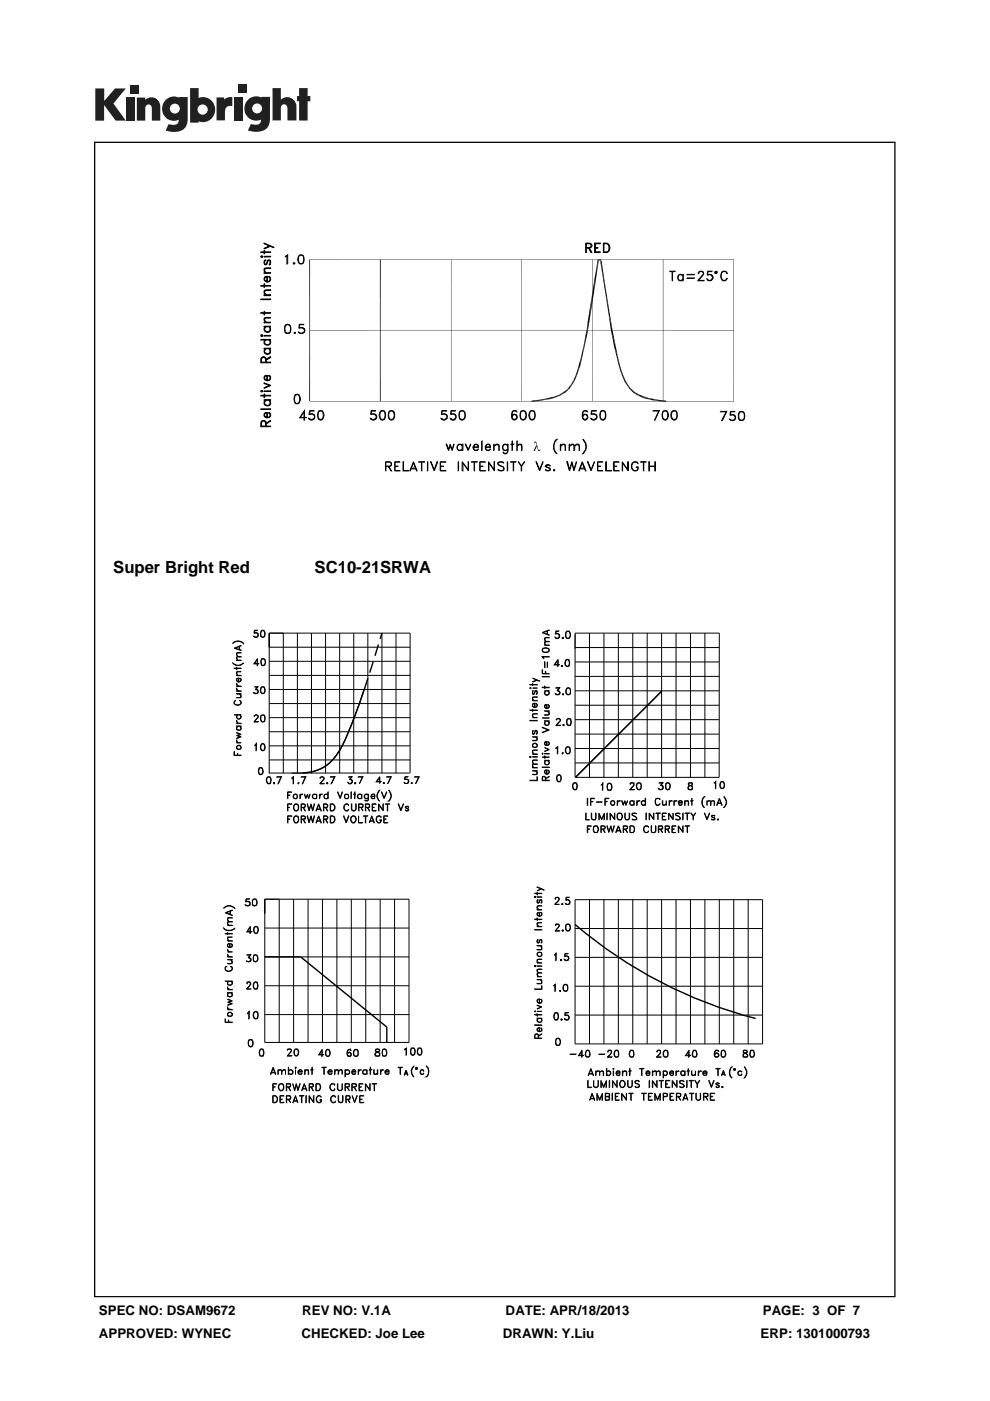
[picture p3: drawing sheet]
<svg xmlns="http://www.w3.org/2000/svg" width="210mm" height="297mm" viewBox="0 0 210 297" stroke-linecap="round" stroke-linejoin="round" font-family="sans-serif">
<defs><g id="words">
<g font-size="3.5">
<text x="24" y="121.4">Super Bright Red</text>
<text x="66.7" y="121.4">SC10-21SRWA</text>
</g>
<g font-size="2.8">
<text x="21" y="278.8">SPEC NO: DSAM9672</text>
<text x="64.1" y="278.8">REV NO: V.1A</text>
<text x="107.2" y="278.8">DATE: APR/18/2013</text>
<text x="161.8" y="278.8">PAGE: 3 OF 7</text>
<text x="21" y="283.6">APPROVED: WYNEC</text>
<text x="64" y="283.6">CHECKED: Joe Lee</text>
<text x="106.6" y="283.6">DRAWN: Y.Liu</text>
<text x="161.3" y="283.6">ERP: 1301000793</text>
</g>
</g></defs>
<g fill="#231f20">
<path d="M20.2 18.8h1.9v2.6l2.3-2.6h2.3l-2.6 3.2 2.6 3.6h-2.2l-2.4-3.3v3.3h-1.9z"/>
<path d="M26.7 20.7h1.8v4.9h-1.8z"/>
<path d="M49.6 20.7h1.8v4.9h-1.8z"/>
<path d="M27.6 18h1.8v1.8h-1.8z"/>
<path d="M50.5 18h1.8v1.8h-1.8z"/>
<path d="M29 20.7h1.8v.5a1.9 1.9 0 0 1 2.2-.4 1.9 1.9 0 0 1 1 2v2.8h-1.8v-2.7a.7 .7 0 0 0-.7-.8 .7 .7 0 0 0-.7 .8v2.7h-1.8z"/>
<path d="M45.9 20.7h1.6v.4a2.02 2.02 0 0 1 1.8-.5v1.9h-.2a1.12 1.12 0 0 0-1.4 1.3v1.7h-1.8z"/>
<path d="M57.8 18.7h1.8v2.4a1.98 1.98 0 0 1 2.2-.3 1.98 1.98 0 0 1 1.1 2v2.7h-1.9v-2.6a.7 .7 0 0 0-.7-.8 .7 .7 0 0 0-.7 .8v2.6h-1.8z"/>
<path d="M63.4 18.7h1.8v1.7h.6v1.1h-.6v4.1h-1.8v-4.1h-.4v-1.1h.4z"/>
<path d="M40.3 18.7v7.3h1.8v-.3a2.63 2.63 0 0 0 3.5-2.5 2.63 2.63 0 0 0-3.5-2.4v-2.1zM41.9 23.2a1.1 1.1 0 0 1 2.2 0 1.1 1.1 0 0 1-2.2 0z"/>
<path d="M35.3 21a2.56 2.56 0 0 0-.6 3.3 2.56 2.56 0 0 0 3.2 1.1 1.09 1.09 0 0 1-1.5 1.1l-.6-.2-.7 1.4a5.3 5.3 0 0 0 3.7-.2 2.68 2.68 0 0 0 1-2.4v-4.5h-1.8v.1l-.8-.2a2.45 2.45 0 0 0-1.9 .5zM36 23a1.05 1.05 0 0 1 2.1 0 1.05 1.05 0 0 1-2.1 0z"/>
<path d="M52.8 21a2.56 2.56 0 0 0-.6 3.3 2.56 2.56 0 0 0 3.2 1 1.09 1.09 0 0 1-1.5 1.1l-.7-.1-.6 1.4a5.3 5.3 0 0 0 3.7-.3 2.68 2.68 0 0 0 1-2.3v-4.6h-1.9v.2l-.8-.3a2.45 2.45 0 0 0-1.8 .6zM53.5 23a1.05 1.05 0 0 1 2.1 0 1.05 1.05 0 0 1-2.1 0z"/>
</g>
<g fill="#000">
<path d="M126.7 55.3v1.8l-.2-.1zM126.7 55.3l.3 .1-.3 1.7zM126.8 55l.2 .3-.4 .1zM126.6 55.4l.4-.1zM126.8 55h.3v.2zM126.8 55l.3 .2-.1 .1zM127.1 55l.1 .3zM127.2 55.3l.3-.3-.2 .4zM127.1 55h.4l-.3 .3zM127.3 55.5l.4 .8-.2 .1zM127.5 55l.1 .4h-.3zM127.3 55.5l.4-.1v.9z"/>
<path d="M122.4 78.7l-.1 1-.2-.1zM122.4 78.7l.3 .1-.4 .9zM122.8 77.1l-.1 1.7-.3-.1zM122.8 77.1l.4 .1-.5 1.6zM123.2 76v1.2l-.4-.1zM123.2 76h.2l-.2 1.2zM123.4 74.9v1.1h-.2zM123.4 74.9h.3l-.3 1.1zM123.8 73.4l-.1 1.5h-.3zM123.8 73.4h.2l-.3 1.5zM124 72.1v1.3h-.2zM124 72.1h.3l-.3 1.3z"/>
<path d="M124.3 70.6v1.5h-.3zM124.3 70.6l.3 .1-.3 1.4zM124.4 70l.2 .7-.3-.1zM124.6 68.5l.1 1.6-.3-.1zM124.4 70l.3 .1-.1 .6zM124.6 68.5l.3 .1-.2 1.5zM125.2 64.8l.1 1.7-.4-.1zM125.5 63.3v1.6l-.3-.1zM125.2 64.8l.3 .1-.2 1.6zM125.7 61.6l.1 1.7h-.3zM125.5 63.3h.3l-.3 1.6zM125.7 61.6h.3l-.2 1.7z"/>
<path d="M127.5 56.4l1.1 5.4h-.3zM127.5 56.4l.2-.1 .9 5.5zM128.3 61.8l1 4.3h-.3zM128.3 61.8h.3l.7 4.3zM129 66.1l.9 4-.3 .1zM129 66.1h.3l.6 4zM129.6 70.2l1 3.3-.3 .1zM129.6 70.2l.3-.1 .7 3.4zM130.3 73.6l.7 1.9-.2 .1zM130.3 73.6l.3-.1 .4 2zM130.8 75.6l.7 1.7-.3 .1zM130.8 75.6l.2-.1 .5 1.8z"/>
<path d="M131.2 77.4l.6 1.1-.3 .1zM131.2 77.4l.3-.1 .3 1.2zM131.5 78.6l.8 1.3h-.2zM131.5 78.6l.3-.1 .5 1.4zM112.8 84.9l1.5-.1-1.5 .4zM112.8 85.2l1.5-.4v.2zM113.4 93.7l.2-.1 .2 .2-.4 .1-.2 .2zM113.5 93.8h.3l.4 1.6h.4l-.2 .2a2.2 2.2 0 0 1-.7-1.6zM113.8 94.3l.1 .3-.5 1h-.2zM114.3 84.8l.9-.2-.9 .4zM114.3 85l.9-.4 .1 .3zM114.5 95.2l.1 .2h-.3z"/>
<path d="M115.2 84.6l.5-.1-.4 .4zM115.3 84.9l.4-.4v.3zM115.7 84.5l1-.2-1 .5zM115.7 84.8l1-.5 .1 .3zM116.7 84.3l.9-.2-.8 .5zM116.8 84.6l.8-.5 .1 .2zM117.6 84.1l.6-.3-.5 .5zM117.7 84.3l.5-.5 .1 .3zM118.2 83.8l.5-.1-.4 .4zM118.3 84.1l.4-.4 .1 .2zM118.7 83.7l.5-.4-.4 .6zM119.2 83.3l.1 .3-.5 .3z"/>
<path d="M119.2 83.3l.6-.4-.5 .7zM119.8 82.9l.2 .3-.7 .4zM119.8 82.9l.5-.3-.3 .6zM120.3 82.6l.2 .1-.5 .5zM120.6 82.1l-.1 .6-.2-.1zM120.6 82.1l.3 .2-.4 .4zM121.1 81.5l-.2 .8-.3-.2zM121.1 81.5l.2 .1-.4 .7zM121.3 81.2v.4l-.2-.1zM121.3 81.2l.3 .1-.3 .3zM121.6 80.6v.7l-.3-.1zM121.6 80.6l.3 .1-.3 .6z"/>
<path d="M122.1 79.6l-.2 1.1-.3-.1zM122.1 79.6l.2 .1-.4 1zM132.1 79.9l.6 .9-.2 .2zM132.1 79.9h.2l.4 .9zM132.5 81l.9 .9-.2 .2zM132.5 81l.2-.2 .7 1.1zM133.2 82.1l.7 .4-.2 .2zM133.2 82.1l.2-.2 .5 .6zM133.7 82.7l1 .5-.2 .2zM133.7 82.7l.2-.2 .8 .7zM134.5 83.4l1.1 .3-.2 .2zM134.7 83.2l.9 .5-1.1-.3z"/>
<path d="M135.4 83.9l1.1 .1-.1 .3zM135.6 83.7l.9 .3-1.1-.1zM136.4 84.3h.8l-.1 .3zM136.5 84l.7 .3h-.8zM137.1 84.6l.7-.2-.1 .3zM137.2 84.3l.6 .1-.7 .2zM137.7 84.7l.6-.2v.4zM137.8 84.4l.5 .1-.6 .2zM138.3 84.9l.8-.2-.1 .2zM138.3 84.5l.8 .2-.8 .2zM139 84.9l.7-.1-.1 .2zM139.1 84.7l.6 .1-.7 .1z"/>
<path d="M139.6 85l1.7-.1v.3zM139.7 84.8l1.6 .1-1.7 .1z"/>
<path d="M19.9 30v245h170v-245zM20.2 30.3h169.5v244.5h-169.5z"/>
</g>
<g fill="none" stroke="#000" stroke-width=".21">
<path d="M60.5 54.4l.5-.4v2h-.1v-1.8zM62.2 55.8l.2-.1 .1 .2-.2 .1zM62.3 55.8l.1 .1zM63.5 55.8h.7M63.5 54.1a.68 .68 0 0 1 .9 .3 1.83 1.83 0 0 1-.2 1.5 .65 .65 0 0 1-.9-.3 1.29 1.29 0 0 1 .2-1.5zM63.5 54.2h.7M63.6 54.1a1.66 1.66 0 0 0 0 1.8M64.2 54.1a1.66 1.66 0 0 1 0 1.8M65.7 55v30M65.7 55.1h90M80.7 55v30M95.7 55v30"/>
<path d="M110.7 55v30M125.7 55v30M140.6 55v30M142 57.5l1.2 .1zM142.6 57.6v1.9v-1.9M143.9 58.3l.3-.1 .6 .2-.3-.1a.6 .6 0 0 0-.7 .6 .6 .6 0 0 0 .7 .5l.3-.2-.1 .2-.5 .1a.78 .78 0 0 1-.3-1.2zM144.8 58.2l.1 1.3zM145.7 58.2l1.6 .1zM145.7 58.9l1.6 .1zM148.1 59.4l1.2 .1h-1.3l1.1-1.2 .1-.4-.1-.2-.6-.1-.3 .4h-.1a.59 .59 0 0 1 .6-.5 .59 .59 0 0 1 .5 .6l-1.1 1.4M150 59.2l.3 .2M150.8 58.3a.68 .68 0 0 1 0 1.1"/>
<path d="M151.1 58.7l-.2-.4h-.2h-.7l.1-.8h.9l-.8 .1-.1 .7a.76 .76 0 0 1 .8-.1 .76 .76 0 0 1 .4 .7l-.4 .5a.67 .67 0 0 1-1-.3l.2 .2a.6 .6 0 0 0 1-.3M151.6 57.7l.3-.2 .2 .1v.2l-.2 .2-.3-.1zM151.7 57.7h.3v.2h-.2zM153.1 57.8l.3-.3a.77 .77 0 0 1 .9 .5h-.1l-.4-.4h-.4a1.19 1.19 0 0 0 0 1.8h.4l.4-.4h.1a.76 .76 0 0 1-1.1 .4l-.3-.6zM155.6 55v30M60.6 68.8a.77 .77 0 0 1 1 .3 1.53 1.53 0 0 1-.2 1.5 .68 .68 0 0 1-1-.2 1.83 1.83 0 0 1 .2-1.6zM60.6 70.5h.8M60.6 68.9h.8M60.8 68.8a1.32 1.32 0 0 0 0 1.8M61.3 68.8a1.32 1.32 0 0 1 0 1.8M62.4 70.5h.1l.1 .1-.1 .1zM62.5 70.5v.1z"/>
<path d="M63.4 70.5l.2 .1M64.2 69.5a.57 .57 0 0 1 .4 .6 .57 .57 0 0 1-.4 .5M64.6 69.9a.93 .93 0 0 0-1.2-.3l.1-.8h.9h-.8l-.1 .7a.72 .72 0 0 1 1 .1 .72 .72 0 0 1-.2 1.1 .72 .72 0 0 1-1-.3h.1a.73 .73 0 0 0 1.2-.1M65.7 70.1h90M62.6 85.4h.8M62.6 83.8l.4-.1 .4 .1M62.6 83.7l.5-.1a1.16 1.16 0 0 1 0 2h-.1a1.1 1.1 0 0 1-.5-1.6zM62.7 83.7a1.79 1.79 0 0 0 0 1.8M63.3 83.7a1.79 1.79 0 0 1 0 1.8M63.6 88.5l1.4 .1h-1.4l1-1.5v2l-.1-1.8-.9 1.3M65.5 88.7l.3 .2M65.7 85.1h90"/>
<path d="M66.3 87.8a.64 .64 0 0 1 .3 .9l-.3 .2M66.7 88.2a.93 .93 0 0 0-1.2-.3l.2-.8h.9h-.8l-.1 .7a.71 .71 0 0 1 1 .2 .71 .71 0 0 1-.3 1 .71 .71 0 0 1-1-.3h.1a.73 .73 0 0 0 1.2-.1M67.6 88.8h.8M67.6 87.2h.8M67.6 87.1a.65 .65 0 0 1 1 .3 1.1 1.1 0 0 1-.6 1.7 1.36 1.36 0 0 1-.4-2zM67.7 87.1a1.66 1.66 0 0 0 0 1.8M68.3 87.1a1.66 1.66 0 0 1 0 1.8M78.6 88.7l.3 .2M79.4 87.8l.4 .5-.2 .4-.2 .2M79.8 88.2a.93 .93 0 0 0-1.2-.3l.1-.8h.9h-.8l-.1 .7a.75 .75 0 0 1 .9 .1 .75 .75 0 0 1 .2 .8l-.5 .4a.67 .67 0 0 1-.8-.4h.1a.73 .73 0 0 0 1.2-.1M80.7 88.8h.8M80.7 87.1a.68 .68 0 0 1 1 .3 1.41 1.41 0 0 1-.5 1.7h-.2a1.27 1.27 0 0 1-.3-2z"/>
<path d="M80.7 87.2h.8M80.8 87.1a1.66 1.66 0 0 0 0 1.8M81.4 87.1a1.66 1.66 0 0 1 0 1.8M81.9 98.8l1-.1v-.6l-1-.1-.1 1.8v-1.9h.7l.5 .2v.4l-.1 .3-1 .1M82.4 98.9l.6 .9-.6-.9M82.6 88.8h.8M82.6 87.2h.8M82.6 87.1a.72 .72 0 0 1 1.1 .7 .81 .81 0 0 1-.1 1 .81 .81 0 0 1-1 .1 1.66 1.66 0 0 1 0-1.8zM82.7 87.1a1.66 1.66 0 0 0 0 1.8M83.3 87.1a1.32 1.32 0 0 1 0 1.8M83.7 97.9h1.1l-1 .1v1.8h1h-1.1zM83.8 98.8h.6l-.6 .1"/>
<path d="M85.5 97.9l.1 1.9h1.1h-1.2zM87.1 99.4h1.2M87.2 99.2h.9M87.7 97.9l.8 1.9-.8-1.7-.8 1.7zM88.8 97.9l1.3 .1zM89.4 98v1.8l.1-1.8M90.7 97.9v1.9zM91.3 97.9l.8 1.7 .6-1.7h.2l-.8 1.9zM93.4 97.9h1.2l-1.1 .1v1.8h1.1h-1.2zM93.5 98.8h.5l-.5 .1M93.6 88.7l.4 .2M94.4 87.8a.64 .64 0 0 1 .3 .9l-.3 .2"/>
<path d="M94.6 94.2l.5 1.1 .4-1.1 .4 1.1 .4-1.1-.4 1.3-.4-1-.4 1zM94.8 88.2a.93 .93 0 0 0-1.2-.3l.1-.8h1h-.9l-.1 .7a.75 .75 0 0 1 .9 .1 .75 .75 0 0 1 .2 .8l-.5 .4a.67 .67 0 0 1-.8-.4h.1a.73 .73 0 0 0 1.2-.1M95.6 88.7l.2 .2M96.3 87.8a.62 .62 0 0 1 .4 .6 .62 .62 0 0 1-.4 .5M96.7 88.2a.79 .79 0 0 0-1.1-.3v-.8h1h-.9l-.1 .7h.8a.71 .71 0 0 1 .3 .8 .71 .71 0 0 1-.8 .5l-.3-.3v-.1a.63 .63 0 0 0 1.1-.1M97.1 94.3l.3-.1 .5 .1 .1 .2-.3-.2a.6 .6 0 0 0-.7 .5 .6 .6 0 0 0 .7 .6l.3-.1-.6 .2a.75 .75 0 0 1-.3-1.2zM97.2 97.9l.1 1.9zM97.6 88.8h.8M97.6 87.2h.8M97.6 87.1a.72 .72 0 0 1 1.1 .7 .81 .81 0 0 1-.2 1 .81 .81 0 0 1-.9 .1 1.66 1.66 0 0 1 0-1.8zM97.8 87.1a1.32 1.32 0 0 0 0 1.8M98 94.2h.2v1.3h-.2z"/>
<path d="M98 97.9l1.3 1.7 .1-1.7v1.9l-1.2-1.7v1.7h-.2zM98.3 87.1a1.32 1.32 0 0 1 0 1.8M98.7 94.2l.6 1.2 .6-1.2-.6 1.3zM100 97.9l1.2 .1zM100.5 94.8h.9l-.1-.4-.2-.1a.58 .58 0 0 0-.6 .7 .58 .58 0 0 0 .8 .4l.1-.2 .1 .1a.63 .63 0 0 1-1 0l-.2-.5 .3-.5h.7l.2 .3v.2h-1M100.6 98v1.8v-1.8M101.7 97.9h1.2l-1.1 .1v1.8h1.1h-1.2zM101.8 98.8h.6l-.6 .1M102.2 93.5l.1 2zM103 94.8h.9l-.2-.5a.59 .59 0 0 0-.7 .6 .59 .59 0 0 0 .9 .5v-.2l.1 .1a.64 .64 0 0 1-.8 0 .64 .64 0 0 1-.2-.8 .64 .64 0 0 1 .9-.2l.1 .5h-1M103.6 97.9l1.2 1.7 .1-1.7v1.9l-1.2-1.7-.1 1.7zM104.7 94.2l.1 1.3z"/>
<path d="M104.8 94.6l.5-.4 .5 .1 .1 1.2-.1-.9-.3-.3zM105.6 98.1a.99 .99 0 0 1 1.3 0l-.5-.1-.8 .1a1.09 1.09 0 0 0 1.1 .8l.2 .4v.3a.99 .99 0 0 1-1.3 0h.2a.7 .7 0 0 0 1 0v-.3a1.04 1.04 0 0 0-1-.6zM106.8 94.3l.3-.1 .4 .1 .2 .2-.4-.2a.6 .6 0 0 0-.6 .5 .6 .6 0 0 0 .6 .6l.4-.1-.7 .2a.76 .76 0 0 1-.2-1.2zM107.6 97.9l.1 1.9zM107.7 94.2l.1 1.4-.4 .6h-.2l-.5-.3 .5 .2 .4-.2zM108.3 97.9l1.2 .1zM108.3 94.2l.7 .1zM108.6 88.6l.2 .2a.6 .6 0 0 0 .8-.2M108.6 88.3l.2-.3 .2-.1 .4 .1 .2 .3M108.6 93.5l.1 2zM108.8 87.2h.7M108.9 87.1a1.98 1.98 0 0 0-.2 1.6l.2 .2"/>
<path d="M108.9 98v1.8v-1.8M108.9 87.9l-.2 .2-.1 .3M109.3 87.9a.6 .6 0 0 1 .2 .8l-.2 .2M109.4 87.1l.2 .2a.57 .57 0 0 0-.5-.3 .57 .57 0 0 0-.5 .4 1.31 1.31 0 0 0 .4 1.7h.1a.66 .66 0 0 0 .6-.5 .66 .66 0 0 0-.3-.7 .64 .64 0 0 0-.8 .2M109.6 93.5l.1 2zM110 94.3h.6l.1 1.2-.1-1.1-.5-.1-.4 .3zM110.6 87.1a.72 .72 0 0 1 1 .7 .81 .81 0 0 1-.1 1 .81 .81 0 0 1-.9 .1 1.66 1.66 0 0 1 0-1.8zM110.6 88.8h.7M110.6 87.2h.7M110.6 98.8l.7-.9-.7 .9v1v-1l-.7-.9 .7 .9M110.6 87.1a1.66 1.66 0 0 0 0 1.8M111.2 87.1a1.32 1.32 0 0 1 0 1.8"/>
<path d="M112.5 88.8h.8M112.5 87.1a.68 .68 0 0 1 .9 .3 1.41 1.41 0 0 1-.5 1.7h-.1a1.27 1.27 0 0 1-.3-2zM112.5 87.2h.8M112.6 87.1a1.66 1.66 0 0 0 0 1.8M113.2 87.1a1.66 1.66 0 0 1 0 1.8M113.7 97.9l.7 1.7 .8-1.7-.8 1.9zM115.8 99.7h.8M115.8 98.7h.8M115.8 98.9l.8 .4 .1 .3a.7 .7 0 0 1-1.1 0l.3 .2M115.9 98.7v.3M116.6 98.7l.1 .1-.1-.1-.5-.2-.5 .3 1 .6M116.6 99.3v.5"/>
<path d="M117.4 99.7l.2-.1 .1 .2h-.2zM117.5 99.7l.1 .1zM117.8 93.3l.4-.1a2.03 2.03 0 0 0 0 3 1.94 1.94 0 0 1-.4-2.9zM118.8 94.2l.1 1.3zM119.2 94.3h.7v1.2l-.1-1.1-.4-.1-.5 .3zM120.2 97.9h.2l.4 1.7 .5-1.7 .4 1.7 .6-1.7-.6 1.9-.4-1.7-.5 1.7zM120.7 94.2l.1 1.3zM120.8 94.6l.5-.4 .4 .1 .2 .3v.9h-.2v-.9l-.2-.3zM122.2 94.3h.6l.1 1.2-.2-1.1-.4-.1-.4 .3zM122.9 99.4h1.1M123 99.3h.9M123.5 97.9l.8 1.9-.8-1.7-.8 1.7z"/>
<path d="M123.6 88.6a.55 .55 0 0 0 .5 .3 .55 .55 0 0 0 .5-.3M123.6 88.3l.2-.3 .2-.1 .4 .1 .2 .3M123.6 93.2a1.89 1.89 0 0 1 0 3 2.04 2.04 0 0 0 0-3zM123.8 87.2h.7M123.8 87.1a1.98 1.98 0 0 0-.1 1.6l.2 .2M123.9 87.9l-.2 .2-.1 .3M124.3 87.9a.6 .6 0 0 1 .2 .8l-.2 .2M124.4 87.1l.2 .2a.57 .57 0 0 0-.5-.3 .57 .57 0 0 0-.5 .4 1.31 1.31 0 0 0 .4 1.7 .62 .62 0 0 0 .6-.9 .62 .62 0 0 0-1-.1M124.6 97.9l.8 1.7 .7-1.7-.7 1.9zM125.4 88.7l.3 .2M126.1 87.8a.64 .64 0 0 1 .4 .9l-.4 .2M126.6 88.2a.93 .93 0 0 0-1.2-.3l.1-.8h1h-1v.7a.75 .75 0 0 1 .9 .1 .75 .75 0 0 1 .2 .8l-.6 .4a.67 .67 0 0 1-.7-.4h.1a.73 .73 0 0 0 1.2-.1"/>
<path d="M126.7 97.9h1.1l-1 .1v1.8h1h-1.1zM126.8 98.8h.6l-.6 .1M127.5 88.8h.7M127.5 87.1a.65 .65 0 0 1 .9 .3 1.52 1.52 0 0 1-.4 1.7h-.3a1.45 1.45 0 0 1-.2-2zM127.5 87.2h.7M127.6 87.1a1.66 1.66 0 0 0 0 1.8M128.2 87.1a1.66 1.66 0 0 1 0 1.8M128.5 97.9l.1 1.9h1.1h-1.2zM130.1 97.9h1.2l-1 .1v1.8h1h-1.2zM130.3 98.8h.5l-.5 .1M132 97.9l1.2 1.7v-1.7v1.9l-1.1-1.7-.1 1.7zM134.3 98l.6-.1 .5 .4-.5-.3-.6 .1a1.04 1.04 0 0 0 .2 1.7l.6-.1 .2-.6-.4-.1h.5v.4l-.3 .4a.97 .97 0 0 1-1.2-.6 .97 .97 0 0 1 .4-1.2z"/>
<path d="M135.9 97.9l1.2 .1zM136.5 98v1.8v-1.8M137.6 97.9l.1 1.9zM137.7 98.8h1.2M137.7 98.9h1.2M138.9 97.9l.1 1.9zM139.8 87.1l-1 2 1-2h-1.3h1.3M140.7 87.1a.65 .65 0 0 1 .9 .3 1.1 1.1 0 0 1-.6 1.7 1.36 1.36 0 0 1-.3-2zM140.7 88.8h.8M140.7 87.2h.8M140.8 87.1a1.66 1.66 0 0 0 0 1.8M141.4 87.1a1.66 1.66 0 0 1 0 1.8"/>
<path d="M142.4 87.4a.68 .68 0 0 1 1.2 0 1.41 1.41 0 0 1-.5 1.7 .92 .92 0 0 1-.8-1.2zM142.6 88.8h.8M142.6 87.2h.8M142.7 87.1a1.32 1.32 0 0 0 0 1.8M143.3 87.1a1.66 1.66 0 0 1 0 1.8M154.1 87.2l-1 2h.1l1-2h-1.4l1.3 .1M154.8 88.9l.3 .2M155.6 88a.61 .61 0 0 1 .3 .5 .61 .61 0 0 1-.3 .6M155.9 88.3a.79 .79 0 0 0-1.1-.2l.1-.9h.9l-.8 .1-.1 .7h.8a.66 .66 0 0 1 .3 .7 .66 .66 0 0 1-.7 .5l-.5-.2v-.2a.63 .63 0 0 0 1.1-.1M156.9 89h.7M156.9 87.4h.7M156.9 87.3a.77 .77 0 0 1 1 .3 1.53 1.53 0 0 1-.3 1.5 .68 .68 0 0 1-.9-.3 1.83 1.83 0 0 1 .2-1.5z"/>
<path d="M157 87.3a1.32 1.32 0 0 0 0 1.8M157.5 87.3a1.32 1.32 0 0 1 0 1.8M49.5 136.2a1.54 1.54 0 0 1 2.2 .3 1.55 1.55 0 0 0-2.3 0zM49.6 137.4l1.6-.6-1.3 .6 1.3 .5zM50.1 140h1.1zM50.1 139.4l.3-.2h.8l-.9 .1-.1 .3 .2 .4zM50.2 138.4h1l-.9 .1-.1 .3 .2 .4a.55 .55 0 0 1-.2-.8zM50.7 137v.8M50.8 137v.8M53.9 134.9l.2 .2M54.5 134.2a.47 .47 0 0 1 .2 .4 .47 .47 0 0 1-.2 .5M54.6 139.6l-.1 1.5v-1.3l-.5 .9h1h-1.1z"/>
<path d="M54.7 134.8a.52 .52 0 0 1-.8 .1M54.7 134.5a.59 .59 0 0 0-.8-.2l.1-.7h.6l-.6 .1v.5h.5a.53 .53 0 0 1 .3 .6 .53 .53 0 0 1-.6 .4l-.3-.3M55.5 139.7a.52 .52 0 0 1 .7 .2 .74 .74 0 0 1 .1 .8 .74 .74 0 0 1-.8 .4l-.2-.6zM55.5 139.8h.6M55.5 133.7l.1-.1a.78 .78 0 0 1 .6 .8 .78 .78 0 0 1-.6 .7h-.1a1.02 1.02 0 0 1 0-1.4zM55.5 133.7l-.2 .6 .2 .8M55.5 135h.5M55.5 133.8h.5M55.6 139.7l-.2 .5 .2 .9M56 139.7a.99 .99 0 0 1 0 1.4M56 133.7l.2 .6-.2 .8M57.1 137.2h29.9"/>
<path d="M60.1 134.2v29.7M63.1 134.2v29.7M66.1 134.2v29.7M69.1 134.2v29.7M72 134.2v29.7M75 134.2v29.7M78 134.2v29.7M81 134.2v29.7M84 134.2v29.7M115 134.1l1.5-.6-1.3 .6 1.3 .6zM115 139.2l1.5 .1h-1.4l.1 .3zM115.1 137.6a.86 .86 0 0 1 1.4 .3 .82 .82 0 0 1-.8 .5 .82 .82 0 0 1-.7-.6z"/>
<path d="M115.5 136.7l1 .1zM115.5 136.2l.3-.2h.7l-.9 .1v.5l.2 .1zM115.6 135.2l.9-.1-.9 .2 .2 .7a.55 .55 0 0 1-.2-.8zM116.1 133.7v.8M116.3 137.6v.5M116.4 137.6l-.6-.2-.7 .2v.5l.1 .1 .6 .1 .6-.2M117.8 135.1l.2 .2M118.4 134.4a.55 .55 0 0 1 0 .9M118.6 134.7l-.3-.3-.5 .1 .1-.7h.7l-.6 .1-.1 .5a.54 .54 0 0 1 .7 .1 .54 .54 0 0 1-.1 .8 .54 .54 0 0 1-.8-.2l.6 .2 .3-.3M119.2 135.2l.2-.1 .1 .2-.2 .1zM119.3 135.2l.1 .1zM120.1 139.9h.6a1.09 1.09 0 0 1-.2 1.4l-.5-.2-.2-.3z"/>
<path d="M120.1 140h.6M120.2 139.9a1.02 1.02 0 0 0 0 1.3M120.2 134h.6M120.2 135.2h.6M120.2 133.9a.79 .79 0 0 1 .9 .4 .79 .79 0 0 1-.3 1l-.4 .1-.4-.3v-1zM120.2 133.9a1.12 1.12 0 0 0 0 1.4M120.6 139.9l.2 .6-.2 .7M120.7 133.9a1.12 1.12 0 0 1 0 1.4M122 137.3h30.5M122 134.2v30.6h30.5l.1-30.6h-30.6M125 134.2v30.6M128.1 134.2v30.6"/>
<path d="M131.2 134.2v30.6M134.2 134.2v30.6M137.3 134.2v30.6M140.3 134.2v30.6M143.4 134.2v30.6M146.4 134.2v30.6M149.5 134.2v30.6M49.4 140.6a1.51 1.51 0 0 0 2.3 0l-.7 .5h-1zM49.6 159.3l.1 .8 1.5 .1h-1.6zM49.6 141.7h1.6zM49.6 151.6h1.6M49.7 148.7l.3-.2a.49 .49 0 0 0-.3 .6 .49 .49 0 0 0 .5 .3l.8-.1a.64 .64 0 0 0-.2-.9l.4 .6a.84 .84 0 0 1-.8 .5 .84 .84 0 0 1-.8-.5z"/>
<path d="M50.1 156.9l.5 .6-.4-.3zM50.1 152.7l.5 .6-.4-.2zM50.1 145.9l.5 .6-.5-.4zM50.1 144.9l.5 .6-.5-.4zM50.1 155.3l1.1 .4-.8 .3 .8 .2-1.1 .4 .8-.4-.8-.2 .8-.3zM50.1 153.9l1.1 .1zM50.1 153.3l1.1 .1zM50.1 147.1l1.1 .1zM50.1 146.5l1.1 .1zM50.1 145.5h1.1zM50.1 143.2l1.1 .1zM50.1 141.5l.1 .5z"/>
<path d="M50.1 157.5h1.1M50.2 154.2l.2-.2-.2 .3 .2 .5 .6-.1 .1-.4-.2-.3 .3 .5a.58 .58 0 0 1-1.1 0zM50.2 142.4h1h-.8l-.2 .3 .2 .5-.3-.4zM50.3 143.9h.3v.6l-.4-.2zM50.4 159.7v.4M50.4 158.2a.42 .42 0 0 1 .6 0 .42 .42 0 0 1-.1 .6l-.6-.1-.1-.3zM50.6 144.5a.43 .43 0 0 0 .4-.2 .43 .43 0 0 0 0-.4h-.2h.3l.1 .4-.5 .3-.6-.3 .1-.4 .5-.1v.7M50.8 147.2l.4 .3-.1 .4h-1l.9-.1 .1-.3zM53.9 146.9l.2 .1M53.9 153l.9 .1h-.9M54 151.6a.47 .47 0 0 1 .8 .4l-.9 1.1 .8-1.1-.2-.4-.6 .3zM54 158l.4-.4v1.6l-.1-1.4z"/>
<path d="M54.2 146.2l.5-.6h-.7h.6l-.5 .6 .5 .1 .1 .2M54.2 146.1l.4 .1 .2 .4a.55 .55 0 0 1-.4 .5 .55 .55 0 0 1-.6-.3l.2 .2h.6l.1-.3M54.5 146.2l.2 .4-.2 .4M55.5 152.9h.6M55.5 141h.6M55.5 151.7h.6M55.5 145.6h.5l.2 .3v.6l-.3 .5-.6-.1-.1-.4zM55.5 151.6a.45 .45 0 0 1 .7 .2v.6l-.1 .6h-.6a1.02 1.02 0 0 1 0-1.4zM55.5 145.6l-.2 .6 .2 .8h.5l.1-.2 .1-.6-.2-.6M55.5 145.7h.5M55.5 159h.5M55.5 157.8h.5"/>
<path d="M55.5 157.7l.1-.1a.78 .78 0 0 1 .6 .8 .78 .78 0 0 1-.6 .8l-.1-.1a1.02 1.02 0 0 1 0-1.4zM55.6 151.6a1.02 1.02 0 0 0 0 1.4M55.6 157.7a1.02 1.02 0 0 0 0 1.4M56 151.6l.2 .2v.9l-.2 .3M56 157.7l.2 .6-.2 .8M57.1 152.2h29.9M57.1 149.2h29.9M57.1 146.2h29.9M57.1 143.2h29.9M57.1 140.2h29.9M57.1 158.1h29.9M57.1 155.1h29.9"/>
<path d="M77.2 146.2l-1.8 5.4-1.8 4.4-1.3 2.7-1.5 2.2-1.5 1.4-2.4 1.2-2.2 .4h-2.9M112.4 152.7l1.6 .1zM112.4 150.5l1.6 .1zM112.4 145.9h.1M112.4 145.1l1.6 .1zM112.5 145.9h.1M112.5 145.8l.1 .1-.1 .1zM113 157.9a.47 .47 0 0 1 .6-.2 .47 .47 0 0 1 .2 .6l-.7 .1zM113 159.8l1 .1zM113 157l.8-.1 .1-.3-.3-.3 .4 .3-.1 .4-.3 .1zM113 156.2l1 .1zM113 155.5h.3"/>
<path d="M113 148.5l1 .1zM113 147.1h.3M113 143.8l1.5 .6zM113 152.1h1M113 144.9v.5M113 150.4v.5M113 145.9h1M113 159.1l1-.1-1 .2v.2l.2 .4-.2-.2zM113 151.4l1-.1-1 .2v.2l.2 .4-.2-.2zM113 147.8l1-.1-1 .2v.3l.2 .3-.2-.2zM113 154.9v.7M113 146.5v.7"/>
<path d="M113 149.3l.4-.1v.7l-.4-.1zM113.4 149.9l.4-.1a.36 .36 0 0 0-.2-.6l.1-.1a.53 .53 0 0 1 .1 .8 .53 .53 0 0 1-.8-.1v-.5l.5-.2v.8M113.5 155h.4M113.5 146.6h.4M113.6 154.9l-.3 .7-.2 .1-.1-.1v-.7h.1l-.1 .1M113.6 146.5l-.3 .7h-.2h-.1v-.7l.1-.1-.1 .2M113.8 154.9v.7M113.8 146.5v.7M113.8 144.2l-.8 .4 1-.4M113.9 155.5l-.2 .2a.45 .45 0 0 0 .3-.5 .45 .45 0 0 0-.4-.3h-.1l-.3 .7M113.9 147.1l-.2 .1a.45 .45 0 0 0 .3-.4 .45 .45 0 0 0-.4-.4l-.1 .1-.3 .7M115 159.8h.2l-.1 .1z"/>
<path d="M115 154.2l1.5 .6-1.5 .6 1.3-.6zM115 145.7l1.5 .1zM115 143.4l1.5 .1zM115 152.2h1.5M115.1 159.8h.1M115.1 142.8l-.1-.8v.8h1.5M115.5 140.3l.1 1.3zM115.5 159.8h1zM115.5 158.5l1 .4-1 .4 .8-.4zM115.5 152.8l1 .1zM115.5 150.7l1 .1zM115.5 145.5l.1 .5z"/>
<path d="M115.5 146.5h1M115.6 157.4l.3-.1v.7l-.3-.1zM115.6 149.5l.3-.1v.7l-.3-.1zM115.7 142.8l.1-.5v.5M115.7 152.9l-.1 .7 .3 .2 .4-.1 .1-.3-.1-.5a.47 .47 0 0 1 .2 .4 .47 .47 0 0 1-.2 .5h-.6l-.2-.4zM115.7 146.5l-.1 .7 .3 .1 .4-.1 .1-.2-.1-.5a.52 .52 0 0 1 .1 .7 .52 .52 0 0 1-.7 .1l-.2-.3zM115.9 158h.4l.1-.3v-.2l-.2-.2 .1-.1 .2 .3v.2l-.6 .4a.47 .47 0 0 1-.3-.8l.4-.1v.8M115.9 150.1h.4l.1-.2v-.3l-.2-.2h.1l.2 .2v.3l-.6 .3a.47 .47 0 0 1-.3-.8h.4v.7M116.1 140.3v1.3M116.2 150.8l.3 .3-.1 .5h-.9l.8-.1 .1-.4zM117.6 140.9l1 .1h-1.1l.9-1.2v1.5l-.1-1.3-.7 1M117.9 147.2h.1"/>
<path d="M117.9 158.6l.4-.3v1.5l-.1-1.4zM118 153.8h.9h-1l.9-1-.2-.4-.6 .3a.44 .44 0 0 1 .5-.4 .44 .44 0 0 1 .3 .6l-.8 .9M118.2 146.4l.5 .2v.6l-.6 .1-.3-.2 .1 .1a.6 .6 0 0 0 .8-.2M118.4 146.5l.3 .3-.1 .4h-.2M118.6 145.9l-.7-.1h.8l-.5 .7M118.6 145.8l-.5 .7 .6 .2M119.1 141.1l.2 .1-.2 .1zM119.1 141.1l.1 .1zM119.2 159.7h.2l-.1 .1zM119.3 147.2h.2v.1zM119.3 159.7h.1M119.3 159.6h.1"/>
<path d="M119.4 147.2h.1zM119.4 153.7l.3 .1h-.2zM119.5 153.7l.1 .1zM120.1 141.1h.6M120.2 158.4a.55 .55 0 0 1 .7 .2v.9l-.1 .3h-.6a1.02 1.02 0 0 1 0-1.4zM120.2 158.4h.6M120.2 159.7h.6M120.2 146h.6M120.2 147.2h.6M120.2 145.9l.4-.1 .4 .3v1a.55 .55 0 0 1-.9 0 1.15 1.15 0 0 1 .1-1.2zM120.2 158.4a1.02 1.02 0 0 0 0 1.4M120.3 145.9a1.02 1.02 0 0 0 0 1.3"/>
<path d="M120.4 152.4a.45 .45 0 0 1 .7 .2v1a.47 .47 0 0 1-.4 .2 .47 .47 0 0 1-.5-.2 1.15 1.15 0 0 1 .2-1.2zM120.4 152.5h.6M120.4 153.7h.6M120.5 152.4a1.02 1.02 0 0 0 0 1.4M120.7 158.4a1.02 1.02 0 0 1 0 1.4M120.8 145.9a1.02 1.02 0 0 1 0 1.3M120.9 152.4l.2 .6-.2 .8M122 146.5h30.5M122 158.7h30.5M122 155.6h30.5M122 152.6h30.5M122 149.5h30.5"/>
<path d="M122 143.4h30.5M122 140.4h30.5M140.3 146.6l-18.2 18.2M55 164.1h.6M55 162.8l.4-.1a.96 .96 0 0 1 .3 1.4l-.6 .1a1.09 1.09 0 0 1-.1-1.4zM55 162.9h.6M55.1 162.8l-.2 .6 .2 .8M55.5 162.8a1.02 1.02 0 0 1 0 1.4M56.7 166h.6M56.7 164.8h.6M56.7 164.8a.45 .45 0 0 1 .7 .1l.1 .4a.74 .74 0 0 1-.6 .9 .94 .94 0 0 1-.2-1.4zM56.8 164.8a.99 .99 0 0 0 0 1.3"/>
<path d="M57 163.9h29.9M57.1 161.1h29.9M57.3 164.8l.1 .5-.1 .8M58.1 165.9l.1 .3-.2-.1zM58.1 166l.1 .1zM59.6 164.7l-.7 1.5 .8-1.5h-1l.9 .1M61 167.9h.8l-.7 .1v1.3zM61 170.4h.9l-.8 .1v1.4zM61 173h.9l-.8 .1v1.4zM61.1 168.6h.4h-.4M61.1 171.2h.4M61.1 173.6l.4 .1h-.4"/>
<path d="M62 164.8l.3-.1v1.5l-.1-1.4-.3 .2zM62.3 168.6l.1-.2a.54 .54 0 0 1 .7 .2 .54 .54 0 0 1-.2 .7h-.5a.55 .55 0 0 1-.1-.7zM62.3 168.6l.3-.2 .3 .1 .1 .7-.2 .1-.4-.1-.1-.3zM62.4 173.1l.5-.1a.81 .81 0 0 1 .4 1.1 .44 .44 0 0 1-.4 .4 .44 .44 0 0 1-.5-.3 .9 .9 0 0 1 0-1.1zM62.5 170.5a.75 .75 0 0 1 .9 .5 .75 .75 0 0 1-.5 .9 .81 .81 0 0 1-.7-.5 .81 .81 0 0 1 .3-.9zM62.5 170.6a.55 .55 0 0 1 .8 .2v.8a.5 .5 0 0 1-.6 .3 .5 .5 0 0 1-.4-.5zM62.5 173.1a.55 .55 0 0 1 .8 .2v.8l-.2 .2-.3 .1-.3-.1-.2-.4zM63.3 165.9v.3zM63.3 166h.1M63.3 165.9h.1M63.6 168.4l.1 .9zM63.8 168.6l.1-.2h.4h-.3l-.3 .4z"/>
<path d="M63.9 170.4h.6l.2 .2 .1 .3-.2 .3h-.7h.6a.35 .35 0 0 0 .2-.4 .35 .35 0 0 0-.2-.3h-.6v1.4zM63.9 173.6h.7l.1-.4-.2-.1h-.6v1.4v-1.5h.6l.3 .2-.1 .4-.8 .1M64.3 171.2l.5 .7-.4-.7M64.3 173.7l.5 .8-.4-.8M64.5 168.4l.4 .8 .3-.8 .3 .8 .3-.8-.3 .9-.3-.7-.3 .7zM64.8 164.7l-.7 1.5 .8-1.5h-1l.9 .1M65.1 170.4l.5 1.3 .4-1.3 .3 1.3 .4-1.3-.4 1.5-.3-1.2-.4 1.2zM65.1 173l.5 1.2 .4-1.2 .3 1.2 .4-1.2-.4 1.5-.3-1.4-.4 1.4zM66.3 168.6l.2-.2h.5l.2 .2-.4-.2-.3 .1-.2 .2 .2 .6h.3l.4-.1-.2 .1h-.5a.55 .55 0 0 1-.2-.7zM67.2 168.4v.9M67.2 171.6h.8M67.2 174.1h.8"/>
<path d="M67.2 171.5h.7M67.6 170.4l.6 1.5-.6-1.2-.6 1.2zM67.6 173l.6 1.5-.6-1.4-.6 1.4zM67.8 168.4v.9zM67.8 166.1l1 .1h-1M68 168.4h.4l-.4 .1-.2 .3zM68 164.8a.47 .47 0 0 1 .8 .3l-1 1.1 .9-1.1-.3-.3-.6 .2zM68.6 170.4h.6l.2 .2 .1 .3-.1 .3h-.7h.5a.35 .35 0 0 0 .3-.4 .35 .35 0 0 0-.3-.3h-.5l-.1 1.4zM68.7 173.6h.7v-.4l-.2-.1h-.5l-.1 1.4v-1.5h.6l.3 .2-.1 .4-.7 .1M68.8 168.6l.1-.2h.5l.1 .2-.5-.2a.5 .5 0 0 0-.2 .6 .5 .5 0 0 0 .5 .3l.2-.1-.1 .1h-.5a.55 .55 0 0 1-.1-.7zM69 171.2l.5 .7-.4-.7M69 173.7l.5 .8-.4-.8"/>
<path d="M69.3 166l.1-.1 .1 .2-.1 .1zM69.4 166v.1zM69.5 167.9l.1 1.4zM70 170.4h.5a.81 .81 0 0 1 .6 .8 .81 .81 0 0 1-.6 .7h-.5zM70 173h.5a.81 .81 0 0 1 .6 .7 .81 .81 0 0 1-.6 .8h-.5zM70.1 170.5h.4a.71 .71 0 0 1 .5 .9 .71 .71 0 0 1-.9 .5zM70.1 173.1h.4a.71 .71 0 0 1 .5 .8 .71 .71 0 0 1-.9 .5zM71 164.7l-.8 1.5 .9-1.5h-1.1l1 .1M71.6 167.9l.6 1.3 .5-1.3-.5 1.4zM72.8 173l.6 1.2 .6-1.2-.6 1.5zM73 170.8l.3-.4h.4l.3 .4a.65 .65 0 0 0-1.1 .2 .65 .65 0 0 0 .8 .9l.3-.3-.3 .3h-.4a.89 .89 0 0 1-.3-1.1zM73.1 168.6l.2-.2h.5l.1 .2v.6l-.1 .1h-.5l-.2-.1z"/>
<path d="M73.9 165.9l.1 .2M74.4 165.3l.3 .4-.3 .4M74.4 167.9l.1 1.4zM74.5 170.4l.1 1.1 .1 .3 .3 .1 .3-.1 .2-.3v-1.1v1.3a.52 .52 0 0 1-.8 .2l-.2-.4zM74.5 173.1l.3-.1a.76 .76 0 0 1 .8 .7 .76 .76 0 0 1-.8 .8 .97 .97 0 0 1-.3-1.4zM74.6 164.7l-.5 .6h.4l.2 .3M74.6 164.8l-.7-.1h.8l-.5 .6 .5 .1a.56 .56 0 0 1-.5 .8l-.4-.3 .6 .2 .3-.3M74.7 173.1a.48 .48 0 0 1 .5 0 .48 .48 0 0 1 .3 .5v.3a.55 .55 0 0 1-.6 .5l-.2-.1a.78 .78 0 0 1 0-1.2zM75 168.4h.5M75.2 167.9l.1 1.4zM75.3 165.9l.2 .1-.1 .2zM75.3 166l.1 .1z"/>
<path d="M75.9 168.6l.2-.2h.5l.1 .2-.3-.2-.3 .1-.2 .2 .2 .6h.3l.3-.1-.1 .1h-.5a.55 .55 0 0 1-.2-.7zM76.1 170.4l.9 .2-.1 .6h-.8h.5l.4-.3-.1-.3-.8-.1v1.5zM76.1 173v1.4l.8 .1h-.8zM76.6 171.2l.4 .8M76.7 168.4v.9M76.9 164.7l-.7 1.5 .8-1.5h-1l.9 .1M77.1 173l.9 .1zM77.3 168.6l.2-.2h.5l.1 .2-.3-.2-.3 .1-.2 .2 .2 .6h.3l.3-.1-.1 .1h-.5a.55 .55 0 0 1-.2-.7zM77.5 170.4l.8 .1 .1 .3-.1 .4h-.7l.7-.1v-.5l-.7-.1v1.5zM77.5 173.1v1.4l.1-1.4M77.9 171.2l.5 .8-.4-.8M78.2 168.4l-.1 1.3h-.8"/>
<path d="M78.4 174.1h.9M78.8 168.8l.2 .5 .4-.1v-.1l.1 .1-.1 .1h-.5a.55 .55 0 0 1 0-.9h.5l.1 .5h-.7M78.8 168.6l.5-.2 .1 .1v.3h-.6zM78.8 173l.6 1.5-.6-1.4-.5 1.4zM78.9 170.4h.9l-.8 .1v1.4l.8 .1h-.9zM79 171.2h.4M79.9 165.7l1 .1h-1.1l.7-1.1v1.4M79.9 173.1l.6-.1 .4 .3-.2-.2a.6 .6 0 0 0-.7 .1 .6 .6 0 0 0-.1 .7l.3 .5h.3l.3-.3v-.2l-.3-.1h.4l-.1 .4-.3 .3a.82 .82 0 0 1-.7-.5 .82 .82 0 0 1 .1-.9zM80.3 170.4l.9 1.3 .1-1.3v1.6l-.9-1.3-.1 1.3zM80.5 167.5l-.1 .2a1.49 1.49 0 0 0 .1 2.1 1.42 1.42 0 0 1 0-2.3zM80.5 164.8l-.6 1M80.9 167.9l.6 1.3 .6-1.3-.6 1.4z"/>
<path d="M81.4 165.9l.1 .2h-.2zM81.4 166l.1 .1zM81.4 173h.8l-.7 .1v1.3l.7 .1h-.8zM81.5 173.6l.4 .1h-.4M81.7 170.4l1 .1zM82.1 170.5v1.5l.1-1.5M82.4 167.5a1.39 1.39 0 0 1 0 2.3l.2-.1a1.61 1.61 0 0 0-.2-2.2zM82.9 164.7l-.7 1.4 .8-1.4h-1l.9 .1M84.4 170.4l.6 1.3 .6-1.3-.6 1.6zM85.8 165.9l.2 .2M86 171.2l.7 .5-.1 .2-.4 .1-.2-.3 .1 .2M86 171.1h.6"/>
<path d="M86 171.8h.6M86.1 171v.3M86.4 165.3h.2a.55 .55 0 0 1-.2 .8M86.5 171l.2 .2-.2-.3h-.3l-.2 .3 .6 .4M86.5 171.5v.4M86.6 165.5l-.1-.2h-.7l.1-.6h.7l-.6 .1-.1 .5 .4-.1 .3 .1a.55 .55 0 0 1-.1 .8h-.6l-.2-.2 .6 .2 .3-.3M87 163.9v-29.7h-29.9v29.7M87.2 166l.1-.1 .1 .2zM87.3 166h.1M87.3 165.9h.1M88.8 164.7l-.6 1.4 .7-1.4h-1l.9 .1M112.4 160.4l.2 .1-.1 .1z"/>
<path d="M112.4 165.4h1.5l.1-.7v.8zM112.5 160.4v.1zM113 164.2h.8a.45 .45 0 0 0-.2-.7l.4 .3-.1 .4zM113 163.4l1 .1zM113 162.7l1 .1zM113 160.4l1 .1zM113 162h1h-1a.45 .45 0 0 0 .2 .7l-.2-.1zM113 161.2l1-.1-1 .2v.2l.2 .5-.2-.3zM115 160.5h1.5M115 162.6l1.5 .1zM115.5 161.2l1 .1zM115.5 160.3l.1 .5z"/>
<path d="M115.6 163.4l.3-.1v.8l-.3-.2zM115.7 161.3l-.1 .7 .3 .1 .4-.1 .1-.2-.1-.5a.47 .47 0 0 1 .2 .4 .47 .47 0 0 1-.2 .4h-.6l-.2-.3zM115.8 165.4l-.1-.6-.2-.2-.4 .1-.1 .8h1.5l-1.4-.1v-.6h.5l.1 .6M115.8 165l.7-.4-.7 .5M115.9 164.1l.5-.2a.36 .36 0 0 0-.2-.6l.1-.1a.52 .52 0 0 1 .1 .8 .52 .52 0 0 1-.7 .1l-.2-.5 .3-.4h.2v.9M118.3 164.3l-.2 .6 .2 .8M118.3 165.6h.5M118.3 164.4h.5M118.3 164.3a.45 .45 0 0 1 .7 .2 .82 .82 0 0 1-.5 1.3l-.2-.1a1.02 1.02 0 0 1 0-1.4zM118.8 164.3l.2 .6-.2 .8M121.7 166a.45 .45 0 0 1 .7 .2v.3a.74 .74 0 0 1-.5 1 .94 .94 0 0 1-.2-1.5zM121.7 166h.6"/>
<path d="M121.7 167.3h.6M121.8 166a.99 .99 0 0 0 0 1.4M122 161.8h30.5M122.2 166l.2 .5-.2 .9M124.2 172.4l.1 1.4h.8h-.9zM124.6 169.2v1.6zM124.6 175.1h.8l-.8 .1v1.3zM124.6 175.8h.5h-.5M125.2 169.2h.9l-.8 .1v1.5zM125.3 169.9l.4 .1h-.4M125.4 172.4l.2 1.2 .3 .2 .4-.2 .1-1.2v1l-.1 .4h-.6l-.2-.2zM125.9 175.2a.74 .74 0 0 1 1 .3 .74 .74 0 0 1-.2 1h-.6l-.2-.2z"/>
<path d="M126.1 175.2h.6a1.16 1.16 0 0 1 0 1.2h-.6l-.2-.2v-.8zM126.5 170l1.2 .1zM127 172.4l.6 1.2 .6-1.2v1.4l-.1-1.1-.5 1.1-.5-1.1-.1 1.1zM127.5 166.4l.4-.4v1.6l-.1-1.4zM127.5 175.8l.7-.1v-.5h-.7l-.1 1.3v-1.4l.9 .1 .1 .4-.2 .2h-.7M127.9 175.8l.5 .7-.5-.7M128.3 169.2h.8l-.7 .1v1.5zM128.4 169.9l.4 .1h-.4M128.7 172.4l.1 1.4zM128.7 175.1l.4 1.2 .5-1.2 .3 1.2 .4-1.2-.4 1.4-.3-1.3-.5 1.3zM129 166.2h.6M129 167.5h.6"/>
<path d="M129 166.1a.79 .79 0 0 1 .9 .5 .79 .79 0 0 1-.3 1h-.6l-.2-.3v-.9zM129 166.1a1.12 1.12 0 0 0 0 1.5M129.4 172.4l.9 1.2 .1-1.2v1.4l-.9-1.3-.1 1.3zM129.5 166.1a1.12 1.12 0 0 1 0 1.5M129.6 169.9l.6-.1 .1 .7-.2 .2-.4-.1-.1-.3zM130.7 176.2h.9M130.8 176.1h.7M130.9 169.7l.1 1.1zM131 172.5l.6-.1a.74 .74 0 0 1 .4 .9l-.2 .5h-.6l-.3-.3zM131.2 172.5h.6l.1 .4a.74 .74 0 0 1-.6 .9 .82 .82 0 0 1-.1-1.3zM131.2 175.1l.6 1.4-.6-1.3-.6 1.3zM131.6 169.7l-.5 .2-.1 .3"/>
<path d="M131.8 169.7l.4 .8 .3-.8 .3 .8 .3-.8-.3 1.1-.3-.9-.3 .9zM132.3 175.8l.6-.1v-.5h-.6l-.1 1.3v-1.4l.8 .1 .1 .4-.2 .2h-.6M132.5 172.4l.1 1 .3 .4 .5-.2 .1-1.2v1l-.2 .4h-.5l-.2-.2zM132.6 175.8l.5 .7-.4-.7M133.6 167.4l1 .1h-1.1l.7-.8a.45 .45 0 0 0 .2-.7h-.6l-.2 .3 .1-.3h.8v.5l-.9 1M133.6 169.9l.4-.2 .5 .2-.7-.1-.2 .4 .1 .3 .3 .2 .5-.2a.52 .52 0 0 1-.8 .1 .52 .52 0 0 1-.1-.7zM133.6 175.1h.5l.5 .3v.8l-.3 .3h-.7zM133.6 175.2h.8a.82 .82 0 0 1-.3 1.3h-.5M134.1 172.5v.4l1 .5-.2 .4h-.8l-.1-.2 .4 .2 .5-.1 .1-.3-.9-.5-.1-.4 .4-.1 .7 .1zM134.5 169.7v1.1M135.1 169.7v1.1zM135.2 166h.6"/>
<path d="M135.2 167.3h.6M135.2 166a.55 .55 0 0 1 .8 .2v.9l-.2 .3a.75 .75 0 0 1-.8-.4 .75 .75 0 0 1 .2-1zM135.3 166a.99 .99 0 0 0 0 1.4M135.7 166a.99 .99 0 0 1 0 1.4M135.7 169.7l-.5 .2-.1 .3M136.7 175.2l.6-.1 .3 .3-.3-.2h-.5a.76 .76 0 0 0-.2 .8 .76 .76 0 0 0 .7 .5l.3-.3-.3 .3h-.5a.89 .89 0 0 1-.1-1.3zM136.8 169.2l.1 1.6zM137 172.4l.1 1.4zM137.7 172.4l.9 1.2 .1-1.2v1.4l-.9-1.3-.1 1.3zM138.1 175.1l.1 1.3 .3 .1 .5-.1 .1-1.3v1l-.2 .4h-.6l-.2-.4zM139 169.4l.4-.2 .6 .2v.2l-.2-.3h-.6l-.2 .3v.7l.2 .3 .4 .1 .4-.4-.4 .5a.88 .88 0 0 1-.6-1.4zM139.1 172.4l1 .1z"/>
<path d="M139.5 172.5v1.3M139.7 167.2l.3 .2M139.7 175.8l.8-.1v-.5h-.8l-.1 1.3v-1.4l.9 .1v.6h-.8M140.1 175.8l.5 .7-.5-.7M140.3 166.5l.3 .5-.3 .4M140.5 172.5l.8-.1h-.8v1.4h.8M140.5 173l.5 .1h-.5M140.5 169.7l.1 .9 .3 .1 .4-.3-.2 .3h-.5zM140.6 166l-.8-.1h.8l-.5 .6h.4l.1 .2v.5a.58 .58 0 0 1-1-.1h.1a.52 .52 0 0 0 .8 .2l.1-.3M140.6 165.9l-.5 .6 .4 .1 .1 .3M141.2 175.8l.6-.1v-.5h-.6l-.1 1.3v-1.4l.8 .1 .1 .4-.2 .2h-.6M141.3 166h.6"/>
<path d="M141.3 167.3h.6M141.3 166a.52 .52 0 0 1 .8 .2 .74 .74 0 0 1 0 .9 .74 .74 0 0 1-.8 .3l-.1-.6zM141.3 169.7v1.1M141.4 166l-.2 .2v.9l.2 .3M141.5 175.8l.5 .7-.4-.7M141.8 166a.99 .99 0 0 1 0 1.4M141.9 169.7l.1 1.1zM142.1 169.9l.5-.2-.4 .1-.2 .4zM142.6 175.8h.4h-.4M142.8 173.6l-1-1.2v1.4M142.8 172.4v1.4l-1-1.3M142.9 169.7l.1 1.1z"/>
<path d="M143.1 169.9l.5-.2-.4 .1-.2 .4zM143.3 172.5a.83 .83 0 0 1 1 0h-.9v.4a.73 .73 0 0 1 .8 .8l-.8 .1-.1-.2 .4 .2 .5-.2-.1-.4-.7-.3zM143.4 176.5h-.9v-1.4h.9l-.8 .1v1.3M143.9 175.1l.9 1.3 .1-1.3v1.4l-.9-1.2-.1 1.2zM143.9 170.2l.1 .4 .2 .1h.3l.1-.3 .1 .1-.2 .3a.51 .51 0 0 1-.6-.6 .51 .51 0 0 1 .7-.4l.1 .5h-.8M144 169.8h.5l.1 .4h-.7zM144.8 172.4l.1 1.4zM145.2 169.7l.1 1.1zM145.3 172.4l.9 .1zM145.3 170a.45 .45 0 0 1 .7-.2l.1 1-.2-1h-.4zM145.3 175.1l.9 .1zM145.7 172.5v1.3l.1-1.3"/>
<path d="M145.7 175.2v1.3l.1-1.3M146 167.2l.2 .2M146.1 166l-.1 .3 .2 .2 .6 .3v.5a.52 .52 0 0 1-.8-.3l.2-.3 .6-.2v-.5zM146.1 166h.7M146.2 166v.5a.68 .68 0 0 1 .7 .6 .51 .51 0 0 1-.6 .4 .51 .51 0 0 1-.4-.6 .51 .51 0 0 1 .7-.4l.2-.2-.1-.3M146.5 169.7l.5 .1zM146.7 169.2v1.6M146.8 167.2l-.1 .2M147 173l.6-.6-.5 .6v.8l-.1-.8-.5-.6 .6 .6M149.2 169.1l.3-.2a1.54 1.54 0 0 0 0 2.3 1.39 1.39 0 0 1-.3-2.1zM149.4 172.4l.6 1.2 .6-1.2-.6 1.4zM150 170a.55 .55 0 0 1 .7-.2l.1 1-.2-1z"/>
<path d="M150 169.7v1.1M150.8 170a.45 .45 0 0 1 .7-.2l.1 1-.2-1h-.4zM151 173.7h.6M151 173h.6M151 173.1l.6 .3 .1 .2-.1 .2h-.6l-.1-.2 .1 .2M151 172.9v.3M151.4 166l.4-.3v1.5l-.1-1.3zM151.5 173.4v.4M151.5 172.9l.2 .1-.1-.1h-.6l-.1 .1 .2 .3 .5 .2M152.2 170.3h.8M152.2 173.7l.1-.1v.2zM152.2 170.3h.7"/>
<path d="M152.2 173.7l.1 .1zM152.6 169.2l.6 1.6-.6-1.4-.6 1.4zM152.9 165.8l-.1 .6 .1 .7M152.9 167h.5M152.9 165.9h.5M152.9 165.8l.2-.1a.78 .78 0 0 1 .6 .8 .78 .78 0 0 1-.6 .7l-.2-.1a1.02 1.02 0 0 1 0-1.3zM153.4 165.8l.2 .6-.2 .7M153.5 168.9a1.39 1.39 0 0 1 0 2.3 1.5 1.5 0 0 0 0-2.3zM47.4 196.7a1.62 1.62 0 0 0 2.4 0 1.47 1.47 0 0 1-2.4 0zM47.4 192.5a1.54 1.54 0 0 1 2.4 .1l-.2-.2a1.61 1.61 0 0 0-2.2 .2zM47.8 197.9l1.5 .1zM47.8 193.5l1.5-.6-1.4 .6 1.4 .6z"/>
<path d="M48.3 199.5h1zM48.3 196.2h1zM48.3 197.7v.5M48.3 198.7h1l-.9 .1-.1 .3 .2 .4-.2-.3zM48.3 195.5l1-.1-.9 .2-.1 .2 .2 .4-.2-.2zM48.3 194.6l1-.1-.9 .2-.1 .4 .2 .3-.2-.3zM48.8 193.2v.8M48.9 193.1v.9M52.1 191.9l.2 .1M52.4 197.5l1 .1h-1.1l.8-1.2v1.5l-.1-1.3-.6 1M52.7 191.2l.3 .3-.1 .4-.2 .1M53 191.4a.73 .73 0 0 0-.9-.2l.1-.6h.7l-.6 .1-.1 .5a.58 .58 0 0 1 .7 0 .58 .58 0 0 1 .1 .7l-.1 .1a.64 .64 0 0 1-.9-.2l.2 .1a.64 .64 0 0 0 .8-.1"/>
<path d="M53.7 191.9h.6M53.7 190.7l.3-.1a.78 .78 0 0 1 .6 .7 .78 .78 0 0 1-.6 .8l-.5-.3v-.9zM53.7 190.7h.6M53.8 190.7a1.02 1.02 0 0 0 0 1.3M54 196.5a.45 .45 0 0 1 .7 .2 .82 .82 0 0 1-.5 1.2l-.2-.1a1.02 1.02 0 0 1 0-1.3zM54 196.5l-.1 .6 .1 .7M54 197.8h.5M54 196.6h.5M54.2 190.7a1.02 1.02 0 0 1 0 1.3M54.5 196.5l.2 .6-.2 .7M56.2 190.6h30.6v30.4h-30.6zM56.2 196.8h30.6"/>
<path d="M59.2 190.7v30.3M62.3 190.7v30.3M65.3 190.7v30.3M68.4 190.7v30.3M71.5 190.7v30.3M74.5 190.7v30.3M77.6 190.7v30.3M80.6 190.7v30.3M83.7 190.7v30.3M113.4 190.1h.2v.1l-.1 .1zM113.4 189.4l1.5 .1zM113.4 197.1l1.5 .1z"/>
<path d="M113.4 194.9l1.5 .1zM113.5 190.1l.1 .1zM113.9 194.6l.1 .5zM113.9 192.9h1zM113.9 190.1l1 .1zM113.9 189.2l.1 .5zM113.9 188l1.5 .8zM113.9 196.4l1 .1zM114 191.4h.3M114 192.1l.9-.1-.8 .2-.1 .3 .2 .4-.3-.4zM114 193.5l.4-.1v.8l.5-.2-.1-.5h-.1h.2v.5a.55 .55 0 0 1-.8 .2l-.2-.2zM114 199.3l.1-.1-.2 .3 .1 .4 .1 .1 .3-.2 .2-.5"/>
<path d="M114 199.8h.3M114 195.6h.9l-.8 .1-.1 .4 .2 .3-.3-.3zM114.1 190.8v.6M114.1 193.5h.3v.7l-.4-.2zM114.1 199.3v.6M114.2 191.4l.2-.5 .3-.2 .2 .1v.6l-.2 .1 .2-.1M114.5 190.9h.4M114.5 199.3h.4M114.6 190.8l-.2 .5-.3 .2-.2-.3 .1-.4 .1-.1-.1 .2M114.8 190.8v.6M114.8 188.5l-.9 .4 1-.4M114.8 199.3v.6"/>
<path d="M114.9 199.8l-.2 .2 .2-.1v-.6l-.2-.1-.3 .2-.2 .5M117.8 197.3l.9 .1h-1l.9-1.1-.1-.3h-.6l-.1 .2 .2-.3 .6 .1a.45 .45 0 0 1-.2 .7l-.6 .7M118.6 191.8h-1l1-1.1a.43 .43 0 0 0-.5-.4 .43 .43 0 0 0-.4 .4 .44 .44 0 0 1 .5-.5 .44 .44 0 0 1 .4 .6l-.9 1M119.1 191.7l.2-.1 .1 .2zM119.2 197.3l.2-.1 .1 .1-.2 .1zM119.2 191.7l.1 .1zM119.3 197.3h.1zM120 191.6l.2 .2M120.2 196h.6M120.2 197.3h.6M120.2 196a.55 .55 0 0 1 .7 .2 .74 .74 0 0 1 .1 .8 .74 .74 0 0 1-.8 .3l-.2-.2v-.9zM120.2 196a.99 .99 0 0 0 0 1.3"/>
<path d="M120.6 190.8a.55 .55 0 0 1 0 1M120.7 196a.99 .99 0 0 1 0 1.3M120.8 191.2l-.3-.4-.5 .1 .1-.7h.7l-.6 .1-.1 .5a.55 .55 0 0 1 .7 .2 .55 .55 0 0 1-.1 .8h-.6l-.2-.3 .6 .3 .3-.4M122 196.9h39.7M122 190.8h39.7v30.5h-39.7zM125 190.8v30.5M128.1 190.8v30.5M131.2 190.8v30.5M134.2 190.8v30.5M137.3 190.8v30.5M140.3 190.8v30.5M143.4 190.8v30.5"/>
<path d="M146.4 190.8v30.5M149.5 190.8v30.5M152.6 190.8v30.5M155.6 190.8v30.5M158.7 190.8v30.5M47.8 205l.3-.1-.3 .3a.74 .74 0 0 0 .6 .7 .74 .74 0 0 0 .8-.6l-.3-.4 .3 .1a.52 .52 0 0 1-.2 .8 .89 .89 0 0 1-1.2-.2zM47.8 216v.8h1.5l-1.5-.1M47.8 208l1.5 .1zM48.3 200.3l.4-.2v.7l-.3-.1zM48.3 202.2l.1 .4 .3 .2-.4-.2zM48.3 201.2l.1 .4 .3 .2-.4-.2zM48.3 203.4l1 .1z"/>
<path d="M48.3 202.8l1 .1zM48.3 201.8h1M48.3 210.7l.2-.2-.2 .3a.47 .47 0 0 0 .4 .5 .47 .47 0 0 0 .5-.5l-.2-.3 .3 .3v.2l-.6 .4-.4-.2zM48.3 208.2l.2-.1-.2 .5a.5 .5 0 0 0 .5 .2 .5 .5 0 0 0 .4-.5l-.2-.2 .3 .2v.3l-.3 .2a.55 .55 0 0 1-.7-.1zM48.3 213.4l.1 .4 .3 .2-.4-.2zM48.3 209.2l.1 .4 .3 .2-.4-.2zM48.3 214.9a.47 .47 0 0 1 .6-.2 .47 .47 0 0 1 .2 .7h-.7zM48.3 214l1 .1zM48.3 211.8l1 .4-.8 .3 .8 .3-1 .4 .7-.4-.7-.3 .7-.3zM48.3 210.5h1zM48.3 209.8l1 .1zM48.5 216.7v-.4v.4"/>
<path d="M48.7 200.8h.3l.2-.2v-.3l-.2-.2v-.1l.3 .3v.3l-.5 .3-.5-.2v-.5l.5-.2v.8M49 203.5l.3 .4-.1 .4-.9 .1 .8-.2 .1-.3zM52.3 203.8l.2 .1M52.5 214.8l.4-.4v1.6l-.1-1.4zM52.7 203l.5 .2v.5l-.6 .2-.3-.2v.1a.64 .64 0 0 0 .9-.2M52.9 203.1l.3 .3-.1 .4-.2 .1M53.1 202.5l-.8-.1h.9l-.5 .7M53.1 202.4l-.5 .7 .6 .2M53.3 209.7h-1l.8-1-.2-.4h-.5l-.1 .3 .3-.4h.3l.3 .5-.9 1M53.9 203.8h.6M53.9 202.5l.4-.1a.96 .96 0 0 1 .3 1.4l-.6 .1a1.09 1.09 0 0 1-.1-1.4zM53.9 202.6h.6"/>
<path d="M54 209.6h.5M54 208.3h.5M54 208.3l.3-.1a.93 .93 0 0 1 .3 1.2l-.1 .3h-.5a1.12 1.12 0 0 1 0-1.4zM54 215.9h.5M54 214.5l.3-.1 .4 .4v.9l-.2 .3a.79 .79 0 0 1-.8-.5 .79 .79 0 0 1 .3-1zM54 214.6h.5M54 202.5l-.2 .3v.9l.2 .2M54 208.3a1.12 1.12 0 0 0 0 1.4M54 214.5a1.12 1.12 0 0 0 0 1.5M54.4 202.5a1.02 1.02 0 0 1 0 1.4M54.5 208.3l.1 .5-.1 .9M54.5 214.5a1.12 1.12 0 0 1 0 1.5"/>
<path d="M56.2 202.9h30.6M56.2 215.1h30.6M56.2 209h30.6M113.4 204.8l.2-.1v.2l-.1 .1zM113.4 217.3l1.5 .1zM113.4 215.1l1.5 .1zM113.4 214.4h.1M113.4 209.7h1.5v-.8v.9zM113.5 214.4h.1M113.5 214.3l.1 .1-.1 .1zM113.5 204.8l.1 .1zM113.9 215.9l1 .1z"/>
<path d="M113.9 214.9l.1 .5zM113.9 213.1l1 .4-1 .4 .9-.4zM113.9 208.5l.9-.1 .1-.2-.2-.5 .2 .3v.5zM113.9 207.7h1zM113.9 204.8l1 .1zM113.9 204.1l1 .1zM113.9 201.3l.9-.1 .1-.3-.2-.3 .2 .2v.5zM113.9 200.5l1 .1zM113.9 214.4h1M113.9 207.1h1M113.9 218.2l.5-.3v.8l.4-.1 .1-.4-.2-.2v-.1l.2 .2v.5l-.4 .1h-.4l-.1-.1zM114 206.3l.9-.1-.8 .2-.1 .2 .2 .5-.3-.5z"/>
<path d="M114 205.5h.9h-.8a.45 .45 0 0 0 .1 .7l-.3-.3zM114 203.4l.9-.1-.8 .1a.45 .45 0 0 0 .1 .7l-.3-.3zM114 202.1l.1-.2h.6l.2 .2v.5a.53 .53 0 0 1-.7 .2 .53 .53 0 0 1-.2-.7zM114 216h.1l-.1 .5a.5 .5 0 0 0 .5 .2 .5 .5 0 0 0 .4-.5l-.2-.2h.2v.5a.55 .55 0 0 1-.8 .2l-.2-.2zM114 218.2l.4-.2v.7l-.3-.1zM114 212l.4-.2v.9l.4-.2a.36 .36 0 0 0-.1-.6v-.1a.52 .52 0 0 1 .2 .7 .52 .52 0 0 1-.7 .2 .52 .52 0 0 1-.2-.7zM114.1 212l.3-.1v.8l-.4-.4zM114.2 219.6l.7-.4-.7 .5M117.4 209l.4-.3v1.5l-.1-1.4zM117.6 202.4l.4-.2v1.5l-.1-1.5zM117.7 214.8l.3-.1a.93 .93 0 0 1 .4 1.3l-.1 .2a.79 .79 0 0 1-.9-.5 .79 .79 0 0 1 .3-.9zM117.7 214.9h.6"/>
<path d="M117.7 216.1h.6M117.8 214.8a1.12 1.12 0 0 0 0 1.4M118.2 214.8l.2 .6-.2 .8M118.7 210h.2v.2zM118.8 210l.1 .1zM119 203.4l.1 .1v.2zM119 203.5l.1 .1zM119.1 216.1v.1zM119.1 216l.1 .1-.1 .2-.1-.1zM119.7 208.8h.5M119.7 210h.5M119.7 208.8l.3-.1 .4 .3v.9a.55 .55 0 0 1-.9 0 1.15 1.15 0 0 1 .2-1.1z"/>
<path d="M119.7 208.8a1.02 1.02 0 0 0 0 1.3M119.7 203.4l.3 .2M119.8 216l.2 .2M120.2 208.8a1.02 1.02 0 0 1 0 1.3M120.3 202.8a.47 .47 0 0 1 .3 .4 .47 .47 0 0 1-.3 .4M120.4 215.3a.55 .55 0 0 1 0 .9M120.6 203a.6 .6 0 0 0-.9-.2l.1-.6h.7h-.6l-.1 .6 .2-.1a.51 .51 0 0 1 .7 .6l-.2 .3-.3 .1-.4-.1-.1-.3a.46 .46 0 0 0 .5 .3 .46 .46 0 0 0 .4-.3M120.7 215.6l-.4-.3-.5 .1v-.7h.8l-.7 .1-.1 .5a.56 .56 0 0 1 .8 0 .56 .56 0 0 1 0 .8 .56 .56 0 0 1-.8 0l-.1-.1 .1 .1a.54 .54 0 0 0 .9-.2M122 209.1h39.7M122 203h39.7M122 215.2h39.7M52.9 221.8h.5"/>
<path d="M52.9 220.4h.5a1.07 1.07 0 0 1-.1 1.5l-.2 .1-.3-.2-.1-.4v-.7zM52.9 220.5h.5M52.9 220.4a1.12 1.12 0 0 0 0 1.5M53.4 220.4a1.12 1.12 0 0 1 0 1.5M55.2 222.5l.4-.1a.93 .93 0 0 1 .3 1.3l-.1 .2h-.6a1.12 1.12 0 0 1 0-1.4zM55.2 222.5l-.1 .6 .1 .8M55.2 223.8h.6M55.2 222.6h.6M55.7 222.5l.2 .6-.2 .8M57.4 227.5h1M57.5 227.4h.8M57.8 232.3h.6a.81 .81 0 0 1 .5 .7 .81 .81 0 0 1-.5 .8h-.6z"/>
<path d="M57.8 229.7h.9l-.8 .1v1.5zM57.9 232.4a.71 .71 0 0 1 .9 .5 .71 .71 0 0 1-.4 .8h-.5zM57.9 226.3l.6 1.5-.6-1.3-.6 1.3zM57.9 230.4h.5l-.5 .1M58.9 226.8l.1 1zM59.2 226.9h.5l.1 .9-.2-.8-.2-.1-.4 .2zM59.2 229.9a.65 .65 0 0 1 .8 0 .65 .65 0 0 1 .2 .8l-.4 .6a.82 .82 0 0 1-.7-.5 .82 .82 0 0 1 .1-.9zM59.4 232.3h.8l-.7 .1v1.3l.7 .1h-.8zM59.4 229.8h.6a1.16 1.16 0 0 1 0 1.3 .71 .71 0 0 1-.9-.4 .71 .71 0 0 1 .3-.9zM59.5 233h.4l-.4 .1M59.8 227.1l.3-.3 .5 .1v.9l-.1-.8-.4-.1zM60.8 233h.8v-.5l-.8-.1-.1 1.4v-1.5l1 .2-.1 .5-.8 .1"/>
<path d="M60.8 230.4l.8-.1v-.5h-.8l-.1 1.5v-1.6l.9 .1v.6l-.8 .1M61 223.8l.9 .1h-1l.8-1.1v-.3h-.6l-.1 .2v-.2h.7a.45 .45 0 0 1-.1 .6l-.6 .8M61.1 233.1l.6 .7-.5-.7M61.2 226.3v1.5zM61.2 230.5l.5 .8-.5-.8M61.2 227a.52 .52 0 0 1 .8-.1 .52 .52 0 0 1 .1 .7l-.4 .2-.5-.2 .7 .1 .2-.3-.1-.4-.3-.1zM62.1 229.7l.4 1.3 .3-1.3 .4 1.3 .5-1.3-.5 1.6-.4-1.4-.3 1.4zM62.2 233.5h.9M62.3 233.4h.7M62.6 222.5a.45 .45 0 0 1 .7 .1 .73 .73 0 0 1 0 .9 .73 .73 0 0 1-.7 .3 1.02 1.02 0 0 1 0-1.3zM62.6 223.8l-.2-.6 .2-.7h.5l.1 .1 .1 .6-.2 .6M62.6 223.7h.5"/>
<path d="M62.6 226.4h.2l-.1 .1zM62.7 232.3l.5 1.5-.5-1.3-.6 1.3zM62.7 226.4h.1M62.7 226.3h.1M62.7 226.8v1M63.3 227.2l.1 .5 .7-.1-.3 .2-.5-.2a.5 .5 0 0 1 .1-.8 .5 .5 0 0 1 .7 .5h-.8M63.4 227a.35 .35 0 0 1 .4-.1 .35 .35 0 0 1 .2 .3h-.7zM63.5 232.3l1 .1zM63.9 232.4v1.4l.1-1.4M64.1 230.8h.9M64.5 229.7l.6 1.6-.6-1.4-.6 1.4zM64.6 226.8l.1 1z"/>
<path d="M64.9 232.3l.1 1.5zM64.9 226.9h.5l.1 .9-.2-.8-.3-.1-.3 .2zM65.6 232.3l.9 1.3 .1-1.3v1.5l-1-1.3v1.3zM65.6 230.4l.7-.1v-.5h-.7v1.5v-1.6l.8 .1 .1 .5-.2 .1-.7 .1M65.9 226.8l.5 .1zM66 230.5l.5 .8-.4-.8M66.1 226.3l.1 1.5zM67 229.7l.8 .2a1.02 1.02 0 0 1 0 1.3l-.8 .1zM67.1 229.8h.7a.88 .88 0 0 1-.3 1.4h-.4zM67.2 232.6l.3-.3h.3l.4 .3a.64 .64 0 0 0-1 .1 .64 .64 0 0 0 .2 .9h.6l.1-.4-.3-.1h.4v.4a.66 .66 0 0 1-1 .1 .66 .66 0 0 1 0-1zM67.7 223.6l1 .1h-1.1l.7-1.2v1.5v-1.3l-.6 1M68.3 226.3l.9 .1z"/>
<path d="M68.7 226.4v1.4l.1-1.4M69.3 222.6l.1-.1a.78 .78 0 0 1 .6 .7 .78 .78 0 0 1-.6 .8l-.1-.1a1.02 1.02 0 0 1 0-1.3zM69.3 222.6l-.2 .5 .2 .8M69.3 223.8h.5M69.3 222.6h.5M69.6 227.2l.2 .5 .7-.1-.4 .2-.5-.2a.5 .5 0 0 1 .2-.8 .5 .5 0 0 1 .7 .5h-.9M69.8 227a.35 .35 0 0 1 .4-.1 .35 .35 0 0 1 .2 .3h-.8zM69.8 222.6l.2 .5-.2 .8M70.1 229.9l.6-.2 .4 .4-.2-.3h-.6a.71 .71 0 0 0-.3 .9 .71 .71 0 0 0 .9 .4l.2-.3-.2 .4a.76 .76 0 0 1-.9-.4 .76 .76 0 0 1 .1-.9zM70.2 232.6l.3-.3 .6 .1 .1 .2-.1-.1a.64 .64 0 0 0-.9 .5 .64 .64 0 0 0 .9 .6l.1-.1a.66 .66 0 0 1-.9 .1 .66 .66 0 0 1-.1-1zM71 226.8l.1 1zM71.2 226.9h.5l.1 .9-.2-.8-.2-.1-.3 .2z"/>
<path d="M71.6 229.7v1.1l.4 .4 .4-.1 .2-.3v-1.1v1.3a.55 .55 0 0 1-.6 .3 .55 .55 0 0 1-.4-.5zM71.7 232.3l.2 1.3h.7l.1-1.3v1.1a.46 .46 0 0 1-.5 .4l-.4-.2-.1-.2zM71.8 227.1l.4-.3 .4 .1v.9l-.1-.8-.3-.1zM73.2 226.8l.1 1.5zM73.3 230.4l.7-.1v-.5h-.7l-.1 1.5v-1.6l.9 .1-.1 .6-.7 .1M73.3 227a.52 .52 0 0 1 .7-.1 .52 .52 0 0 1 .1 .7l-.3 .2-.5-.2 .6 .1 .2-.3-.1-.4-.2-.1zM73.4 233h.8v-.5l-.8-.1-.1 1.4v-1.5l.9 .1v.6l-.8 .1M73.6 230.5l.5 .8-.4-.8M73.7 223.7l.2 .2h.5v-.2M73.7 223.4l.3-.3 .4 .3M73.8 233.1l.5 .7-.5-.7M73.9 222.6l-.1 .2a.9 .9 0 0 0 .1 1.1"/>
<path d="M73.9 222.6h.5M73.9 223.1l-.2 .4M74.2 223.1l.2 .4-.2 .4M74.4 222.6v.1zM74.4 222.6l-.4-.1a.89 .89 0 0 0 0 1.5l.4-.2 .1-.3-.1-.4h-.4l-.3 .2M74.7 230.4l.8-.1v-.5h-.8l-.1 1.5v-1.6l.9 .1 .1 .5-.1 .1-.8 .1M74.7 227.2l.1 .5 .7-.1-.3 .2a.48 .48 0 0 1-.6-.6l.3-.4a.44 .44 0 0 1 .6 .5h-.8M74.7 232.3l.5 1.3 .6-1.3-.6 1.5zM74.8 227l.4-.1 .2 .3h-.7zM75.1 230.5l.5 .8zM75.2 223.9h.6M75.2 222.6l.3-.1 .5 .3v.9a.55 .55 0 0 1-1 0 1.15 1.15 0 0 1 .2-1.1z"/>
<path d="M75.2 222.6h.6M75.3 222.6a1.02 1.02 0 0 0 0 1.3M75.7 222.6a1.02 1.02 0 0 1 0 1.3M76 226.8l.1 1zM76.1 229.7h.9l-.8 .1v1.4l.8 .1h-.9zM76.2 230.4h.4l-.4 .1M76.2 226.9l.4-.1-.4 .2-.1 .2zM76.3 232.4l.9-.1h-.9v1.5h.9l-.9-.1M76.3 233h.5l-.5 .1M77 227a.47 .47 0 0 1 .4-.2 .47 .47 0 0 1 .4 .2l-.5-.1-.3 .3 .2 .5 .6-.1-.3 .2-.5-.2zM77.5 229.7l.9 1.3 .1-1.3v1.6l-.9-1.4-.1 1.4zM77.8 226.8v1"/>
<path d="M78.3 226.8l.5 .1zM78.5 226.3l.1 1.5zM78.9 229.7l1 .1zM79.3 226.8l.1 .9h.5l.1-.2a.45 .45 0 0 1-.6 .2zM79.4 229.8v1.5v-1.5M79.6 223.7l.3 .2M79.7 222.5l-.1 .3 .3 .3a.53 .53 0 0 1 .6 .7 .52 .52 0 0 1-.6 .1 .52 .52 0 0 1-.3-.5l.8-.4 .1-.4a.6 .6 0 0 0-.8-.1zM79.7 222.6h.8M79.8 222.5l-.1 .3 .8 .5v.5l-.8 .1-.2-.2a.88 .88 0 0 1 .9-.8v-.4M80 226.8l.1 1zM80.5 223.7l-.2 .2M80.7 226.8l.1 1z"/>
<path d="M81 226.9l.4-.1-.4 .2-.2 .2zM81.2 223.8h.6M81.2 222.5a.79 .79 0 0 1 .9 .4 .79 .79 0 0 1-.3 1h-.6l-.2-.6zM81.2 222.6h.6M81.3 222.5l-.2 .2v1l.2 .2M81.7 227.2l.2 .5 .6-.1a.49 .49 0 0 1-.7 .1 .49 .49 0 0 1-.1-.7l.3-.2 .5 .2v.3h-.8M81.7 222.5a1.12 1.12 0 0 1 0 1.4M81.8 227l.4-.1 .3 .3h-.8zM84.4 226.3l1 .1zM84.9 226.4v1.4v-1.4M85.8 227.7h.6M85.8 222.5l.4-.3v1.5l-.1-1.4z"/>
<path d="M85.9 227.6h.5M86.1 226.9l.4 1.1-.4-1-.4 1zM87.2 223.6h.6M87.2 222.2h.6a1.05 1.05 0 0 1-.1 1.5h-.3a1.17 1.17 0 0 1-.2-1.5zM87.2 222.3h.6M87.3 222.2l-.2 .6 .2 .9M87.7 226h.1a1.53 1.53 0 0 0 0 2.3 1.44 1.44 0 0 1-.1-2.3zM87.7 222.2a1.12 1.12 0 0 1 0 1.5M88.2 226.4h.3v.3h-.3zM88.2 226.4h.3v.2l-.2 .1zM88.8 222.2h.5l.1 .3 .1 .6-.4 .6-.5-.2-.1-.4zM88.8 222.2l-.2 .6 .2 .9"/>
<path d="M88.8 223.6h.5M88.8 222.3h.5M89.3 226.9l.4-.1 .2 .2v.1l-.2-.2-.4 .1v.7l.6-.1-.2 .2a.48 .48 0 0 1-.6-.6zM89.3 222.2l.1 .6-.1 .9M90.4 226a1.39 1.39 0 0 1 0 2.3l.5-.6v-1zM114.1 220.1v-.8h-.5l-.1 .8 1.4 .1h-1.5l.2-.9 .3-.1 .2 .1 .1 .8M118 220.3h.6M118 221.5h.6M118 220.2a.79 .79 0 0 1 .9 .5 .79 .79 0 0 1-.3 .9h-.6l-.1-.2v-1zM118.1 220.2a1.12 1.12 0 0 0 0 1.4M118.6 220.2a1.12 1.12 0 0 1 0 1.4M120.9 223.5l1.3 .1z"/>
<path d="M122.8 223.7l1 .1h-1.1l.8-1.2v1.6l-.1-1.3-.6 .9M124.4 222.7l-.2 .6 .2 .8h.5l.1-.2 .1-.6-.2-.6M124.4 222.8h.5M124.4 222.7l.3-.1a1.03 1.03 0 0 1 .3 1.4l-.5 .1-.4-.4zM124.6 229.1l.1 1.4 .8 .1h-.9zM124.9 227.7h.8M125 227.6h.7M125.2 233h.9M125.2 232.9h.8M125.3 226.5l.6 1.6-.6-1.4-.6 1.4zM125.6 231.8l.6 1.5-.6-1.4-.5 1.4zM125.9 229.1v1.1l.4 .3 .4-.1 .1-.2 .1-1.1-.1 1.2a.55 .55 0 0 1-.9 0z"/>
<path d="M126.3 227l.1 1.1zM126.4 227.3l.4-.3 .4 .1v1l-.1-.9-.3-.1zM126.6 231.8l.6 1.2 .6-1.2v1.5l-.1-1.2-.5 1.2-.5-1.2-.1 1.2zM127 223.5l1.3 .1zM127.2 227.3a.55 .55 0 0 1 .7-.2l.1 1-.1-.9-.3-.1zM127.4 229.1l.6 1.2 .6-1.2v1.5l-.1-1.2-.5 1.2-.5-1.2-.1 1.2zM128.5 232.5h.7l.1 .5-.1 .2-.8 .1v-1.5l.8 .1 .1 .4-.3 .2M128.6 226.5l.1 1.6zM128.7 227.2a.49 .49 0 0 1 .7 0 .49 .49 0 0 1 .1 .6l-.3 .3h-.2l-.3-.3 .3 .2a.43 .43 0 0 0 .5-.5 .43 .43 0 0 0-.5-.4zM128.9 224.1l.9 .1h-1l.8-1v-.4l-.5-.1-.1 .4-.1-.1 .2-.4h.4l.2 .5-.1 .4-.7 .7M129 232.5h.2v-.6h-.7v1.3h.5l.2-.1v-.5l-.7-.1M129.2 229.1l.1 1.5z"/>
<path d="M129.8 231.8l.1 1.5zM129.9 229.1l.9 1.2 .1-1.2v1.5l-.9-1.3-.1 1.3zM130 226.6h.2zM130.1 226.6h.1M130.1 227v1.1zM130.5 222.7l.3-.1a.93 .93 0 0 1 .4 1.3 .47 .47 0 0 1-.5 .3 .47 .47 0 0 1-.4-.3 1.15 1.15 0 0 1 .2-1.2zM130.5 222.8h.6M130.5 224.1h.6M130.5 231.8h.8l-.7 .1v1.3l.7 .1h-.8zM130.6 222.7a1.02 1.02 0 0 0 0 1.4M130.6 232.5h.4h-.4M130.7 227.5l.1 .4 .5 .1 .1-.3v.3h-.6l-.1-.5a.47 .47 0 0 1 .2-.4 .47 .47 0 0 1 .5 0l.1 .4h-.8"/>
<path d="M130.8 227.2l.5-.1 .1 .1v.3h-.7zM131 222.7l.2 .3v.9l-.2 .2M131.7 229.2a.63 .63 0 0 1 .8 .6 .63 .63 0 0 1-.8 .6l-.2-.4zM131.7 229.2a.72 .72 0 0 1 .9 .6 .72 .72 0 0 1-.9 .7 .98 .98 0 0 1 0-1.3zM132 227l.1 1.1zM132.1 227.3l.3-.3 .5 .1v1l-.1-.9-.4-.1zM132.9 231.8v1.5l-1-1.4-.1 1.4v-1.5l1.1 1.2M133.1 229.1l.1 1.2 .3 .2 .4-.1 .1-.2 .1-1.1-.1 1.2a.5 .5 0 0 1-.5 .3 .5 .5 0 0 1-.4-.4zM133.4 227l.5 .1zM133.4 231.8l.9 .1zM133.5 226.5l.1 1.6zM133.7 222.7h.6l.2 .7-.1 .5-.2 .2-.6-.1-.1-.3v-.4z"/>
<path d="M133.7 222.8h.6M133.7 224.1h.6M133.8 222.7a1.02 1.02 0 0 0 0 1.4M133.8 231.9v1.4l.1-1.4M134.2 222.7l.2 .3v.9l-.2 .2M134.6 229.3a.6 .6 0 0 1 1.1 0l-.4-.1-.6 .1 .2 .4 .7 .3 .1 .3a.6 .6 0 0 1-1.1 0l.7 .2 .3-.3-.3-.4-.4-.1zM135.7 226.5l.9 .1zM136.1 226.6v1.5l.1-1.5M136.1 231.8l1 .1zM136.5 231.9v1.4l.1-1.4M137.1 227.2l.5-.1 .2 .4h-.7zM137.1 227.5v.3l.2 .2h.3l.2-.3 .1 .1-.3 .3h-.3l-.3-.6a.46 .46 0 0 1 .6-.5l.3 .3v.2h-.8"/>
<path d="M137.5 231.8h.9l-.8 .1v1.3l.8 .1h-.9zM137.6 232.5h.4h-.4M137.7 229.1l.1 1.5zM138.4 229.1l.9 1.2 .1-1.2v1.5l-1-1.3v1.3zM138.4 227v1.1zM138.4 227.3l.4-.3 .4 .1v1l-.1-.9-.3-.1zM138.9 231.8l.6 1.2 .6-1.2v1.5l-.1-1.2-.5 1.2-.5-1.2-.1 1.2zM139.2 227.3a.55 .55 0 0 1 .8-.2l.1 1-.2-.9-.3-.1zM139.3 224.1l.9 .1h-1l.9-1v-.4l-.6-.1-.1 .4-.1-.1 .2-.4h.4l.2 .5-.1 .4-.7 .7M139.8 229.1l.9 .1zM140.2 229.2v1.4l.1-1.4M140.6 227l.1 1.6z"/>
<path d="M140.7 227.2a.49 .49 0 0 1 .7 0 .49 .49 0 0 1 .1 .6l-.3 .3h-.2l-.3-.3 .3 .2a.43 .43 0 0 0 .5-.5 .43 .43 0 0 0-.5-.4zM140.7 232.5h.7v-.6h-.7l-.1 1.4v-1.5l.9 .1v.6h-.8M140.9 222.8h.6M140.9 224.1h.6M140.9 222.7l.3-.1 .5 .4v.9a.55 .55 0 0 1-1 0 1.15 1.15 0 0 1 .2-1.2zM141 222.7a1.02 1.02 0 0 0 0 1.4M141.2 229.1h.9l-.9 .1v1.3l.9 .1h-.9zM141.2 229.8h.5M141.4 222.7a1.02 1.02 0 0 1 0 1.4M142.1 227.5a.43 .43 0 0 0 .2 .4 .43 .43 0 0 0 .5 0v-.2v.3l-.5 .1-.2-.3a.49 .49 0 0 1 .1-.6 .49 .49 0 0 1 .6 0v.3h-.7M142.1 231.8h.8l-.7 .1v1.3l.7 .1h-.8zM142.2 227.2l.4-.1 .2 .4h-.7z"/>
<path d="M142.2 232.5h.4h-.4M142.6 229.3l1 1.3v-1.5l-.1 1.2-.9-1.2v1.5M143.4 227v1.1zM143.5 227.2l.5-.2-.6 .5zM143.5 232.5h.8v-.6h-.8l-.1 1.4v-1.5l1 .1v.6h-.9M143.9 232.5l.5 .8-.4-.8M144.2 229.2a.73 .73 0 0 1 .9 .1l-.6-.1h-.3v.4a1.02 1.02 0 0 1 .9 .6 .55 .55 0 0 1-.4 .4 .55 .55 0 0 1-.6-.3l.4 .2 .6-.2-.2-.4-.7-.2zM144.9 233h.9M145 232.9h.7M145.2 227l.1 1.1zM145.4 231.8l.5 1.5-.5-1.4-.6 1.4zM145.5 223.7l1 .1h-1.1l.8-1.2v1.6l-.1-1.3-.6 .9"/>
<path d="M145.6 229.1l.1 1.5zM145.7 227l.5 .1zM146 226.5v1.6M146.2 229.1l.9 .1zM146.2 231.8l1 .1zM146.6 229.2v1.4l.1-1.4M146.7 227l.1 .9 .3 .1 .4-.3-.2 .3h-.6zM146.7 231.9v1.4v-1.4M147.1 222.7l-.2 .6 .2 .8h.5l.1-.2 .1-.6-.2-.6M147.1 222.8h.5M147.1 222.7l.3-.1a1.03 1.03 0 0 1 .3 1.4l-.5 .1-.4-.4zM147.5 227v1.1"/>
<path d="M147.6 231.8l.1 1.1 .3 .3 .5-.2 .1-1.2v1.1l-.2 .3a.55 .55 0 0 1-.8-.3zM147.8 229.8l.6-.7-.5 .7v.8l-.1-.8-.5-.7 .6 .7M148.1 227l.1 1.1zM148.3 227.2l.5-.2-.6 .5zM149.1 227.5l.2 .4a.36 .36 0 0 0 .6-.2l.1 .1a.47 .47 0 0 1-.5 .3 .47 .47 0 0 1-.4-.3v-.6a.52 .52 0 0 1 .9 .1v.2h-.9M149.2 227.2l.4-.1 .3 .4h-.8zM149.3 232.5h.7v-.6h-.7l-.1 1.4v-1.5l.9 .1v.6h-.8M149.6 232.5l.5 .8-.4-.8M150.3 229.1l.6 1.2 .6-1.2-.6 1.5zM150.6 231.8h1l-.9 .1v1.3l.9 .1h-1zM150.7 232.5h.4h-.4M151.6 223.6l.1-.2a.46 .46 0 0 1 .7 .2"/>
<path d="M151.6 223.8l.1 .3h.5l.2-.3M151.7 222.8h.6M151.8 226.5l1 .1zM151.8 222.7a1.27 1.27 0 0 0-.1 1.3l.2 .1M151.9 230.4h.6M151.9 229.7h.6M151.9 229.8l.7 .5-.3 .3h-.2l-.3-.3 .2 .2M151.9 223.3l-.3 .4M152 229.7v.2M152.1 223.3l.3 .4-.1 .3-.2 .1M152.2 226.6v1.5l.1-1.5M152.2 222.7l.2 .2a.45 .45 0 0 0-.7-.2 .84 .84 0 0 0 .3 1.5l.4-.2a.49 .49 0 0 0-.2-.7 .49 .49 0 0 0-.6 .2"/>
<path d="M152.5 229.7l.1 .1-.3-.2h-.2l-.3 .2 .7 .5M152.5 230.2v.3M153.1 227.8h.6M153.1 230.4l.2-.1v.2l-.1 .1zM153.1 222.8h.6M153.1 224.1h.6M153.1 222.7l.4-.1a.96 .96 0 0 1 .3 1.4l-.5 .2a1.09 1.09 0 0 1-.2-1.5zM153.2 227.7h.5M153.2 230.4l.1 .1zM153.2 222.7l-.2 .3v.9l.2 .2M153.4 227l.5 1.1-.5-1-.4 1zM153.6 222.7a1.02 1.02 0 0 1 0 1.4"/>
<path d="M155 226.4l.3-.2a1.64 1.64 0 0 0 0 2.4h-.1a1.64 1.64 0 0 1-.2-2.2zM155.5 226.7l.3-.2 .2 .1v.3l-.2 .1zM155.6 226.7l.3-.1v.3zM156.6 227.2l.5-.2 .3 .2-.1 .1a.42 .42 0 0 0-.6-.1 .42 .42 0 0 0 0 .7 .36 .36 0 0 0 .6-.2l.1 .1a.52 .52 0 0 1-.7 .1 .52 .52 0 0 1-.1-.7zM157.7 224l.1 .1M157.7 222.7v.4l.2 .2a.53 .53 0 0 1 .5 .8h-.7v-.5l.6-.4 .2-.3a.6 .6 0 0 0-.8-.2zM157.7 222.8h.7M157.7 222.7v.4l.2 .1a.64 .64 0 0 1 .6 .9h-.1a.52 .52 0 0 1-.5 0 .52 .52 0 0 1-.3-.4l.1-.3 .7-.3-.1-.4M157.8 226.2a1.47 1.47 0 0 1 0 2.4 1.6 1.6 0 0 0 0-2.4zM158.5 224l-.2 .1M159.2 222.8h.6M159.2 224.1h.6"/>
<path d="M159.2 222.7h.6l.2 .6v.4l-.4 .5-.5-.3zM159.3 222.7l-.2 .6 .2 .8M159.7 222.7a1.02 1.02 0 0 1 0 1.4"/>
<circle cx="50.6" cy="158.5" r=".51"/>
<circle cx="50.7" cy="152" r=".5"/>
<circle cx="113.4" cy="158" r=".48"/>
<circle cx="73.5" cy="168.8" r=".46"/>
<circle cx="129.9" cy="170.2" r=".49"/>
<circle cx="136.5" cy="170.2" r=".48"/>
<circle cx="48.7" cy="215.1" r=".48"/>
<circle cx="114.4" cy="202.3" r=".46"/>
<circle cx="144.8" cy="227.5" r=".48"/>
</g>
<path d="M77.3 146.1l-2.5 6.9a26.5 26.5 0 0 1-4.3 8.1 8.8 8.8 0 0 1-6.3 2.8M140.3 146.6l-18.1 18.1M122 196a96.4 96.4 0 0 0 38.3 19.9M56.2 202.9h7.6M63.8 202.9l18.2 14.9v3.2" fill="none" stroke="#000" stroke-width=".3"/>
<path d="M77.3 146.2l3.7-12" fill="none" stroke="#000" stroke-width=".3" stroke-dasharray="2.5 1.2" stroke-linecap="butt"/>
<g fill="none" stroke="#000" stroke-width=".25">
<path d="M55.3 54.4l.3-.1 .1 .2h-.3zM55.3 53.4l2.1 .1zM55.4 54.4l.2 .1zM56 57.8l1.4 .1zM56 54.4l1.4 .1zM56 53.1l.1 .7zM56 51.6l2.1 .9zM56.1 56h.4M56.1 56.9l1.3-.1-1.2 .2-.1 .4 .4 .4-.5-.4zM56.2 55.2v.9M56.6 59.7v-1a.52 .52 0 0 0-.5 .6 .52 .52 0 0 0 .7 .4l.3-.1 .2-.3-.1-.4-.2-.2 .1-.1a.67 .67 0 0 1 .1 .9 .67 .67 0 0 1-.9 .1 .67 .67 0 0 1-.1-.9l.5-.1v1.1M56.8 55.3h.5"/>
<path d="M56.9 55.2l-.4 .9h-.1a.6 .6 0 0 1-.3-.9l.3-.1-.3 .2M57.2 55.2v.9M57.2 52.2l-1.2 .6 1.4-.6M57.3 56l-.2 .1a.6 .6 0 0 0 0-1l-.3 .1-.3 .9M124.3 52.5l1-.1v-.7h-1v1.8v-1.9h.7l.5 .4-.1 .4-1.1 .2M124.9 52.6l.5 .9h.1l-.6-.9M126.1 51.6h1.2l-1 .1v1.7l1 .1h-1.2zM126.3 52.5h.5l-.5 .1M128 51.6h.7a1.04 1.04 0 0 1 .6 .9 1.04 1.04 0 0 1-.6 1h-.7zM128.1 51.7h.6a1.01 1.01 0 0 1 0 1.7h-.6zM55.3 72l2.1 .1zM55.3 66.3l2.1 .1z"/>
<path d="M55.3 63.4l2.1 .1zM55.3 60.5l2.1 .1zM55.4 71h.2v.3l-.3-.1zM55.4 71.1l.2 .1zM56 73.8l1.4 .1zM56 71.1l1.4 .1zM56 69.2l1.4 .1zM56 68.3l1.4 .1zM56 66.1l.1 .6zM56 62.5h1.4v.2h-1.4zM56 60.2l.1 .7zM56.1 67.4l1.3-.1-1.2 .2-.1 .3 .4 .5-.4-.2z"/>
<path d="M56.1 61.6l1.3-.1-1.2 .1-.1 .5 .4 .4-.5-.4zM56.1 74.2l.3-.3-.3 .5a.63 .63 0 0 0 .4 .5 .63 .63 0 0 0 .7-.1l.1-.4-.2-.5 .3 .8a.7 .7 0 0 1-.7 .4 .7 .7 0 0 1-.7-.5zM56.1 72.2l.3-.1-.3 .3a.6 .6 0 0 0 .6 .7 .6 .6 0 0 0 .6-.7l-.2-.3 .3 .6a.74 .74 0 0 1-.7 .5 .74 .74 0 0 1-.7-.5zM56.1 69.4l.3-.1-.3 .4a.63 .63 0 0 0 .4 .6 .63 .63 0 0 0 .7-.2l.1-.4-.2-.4 .3 .7a.69 .69 0 0 1-.7 .5 .69 .69 0 0 1-.7-.6zM56.5 76.8l-.1-.9a.55 .55 0 0 0-.6-.3 .55 .55 0 0 0-.5 .5v.8h2.1l-2-.1v-.7l.2-.2h.6l.2 .2v.7M56.5 76.2l.9-.6v.2l-.9 .5M55.3 82.9l.3-.1 .1 .2-.3 .1zM55.3 86.7l2.1 .1zM55.3 83.8l2.1 .1zM55.4 82.9l.2 .1zM56 84.8l1.4 .1zM56 83.6l.1 .7z"/>
<path d="M56 82.9l1.4 .1zM56 81.2l1.4 .5-1.4 .6 1.2-.6zM56.1 85.1l.3-.2-.3 .4a.6 .6 0 0 0 .6 .7 .6 .6 0 0 0 .6-.7l-.2-.4 .3 .7a.73 .73 0 0 1-.7 .4 .73 .73 0 0 1-.7-.4zM56.5 90.4l-.1-1.1-.4-.1-.6 .1-.1 1.1h2.1h-2v-.7l.2-.4h.6l.2 .4v.7M56.5 89.8l.9-.6-.9 .6M56.6 80.6v-.9l-.4 .1a.58 .58 0 0 0 .5 .8 .58 .58 0 0 0 .5-.8l-.2-.1 .1-.1 .2 .2a.62 .62 0 0 1 0 .7 .62 .62 0 0 1-.7 .2 .56 .56 0 0 1-.6-.6 .56 .56 0 0 1 .7-.5v1M56.6 88.5v-.9h-.4a.58 .58 0 0 0 .5 .9 .58 .58 0 0 0 .5-.9h-.2l.1-.1a.64 .64 0 0 1 .1 .9 .64 .64 0 0 1-.9 0 .64 .64 0 0 1-.1-.8l.5-.1v1"/>
</g>
<path d="M125.9 59.4v2.2M126.2 59.4v2.2M126.6 57v2.4M124.8 66.4v2.2M125.1 66.4v2.2" fill="none" stroke="#000" stroke-width=".34"/>
<path d="M126.3 57v2.4" fill="none" stroke="#000" stroke-width=".42"/>
<use href="#words"/>
</svg>
